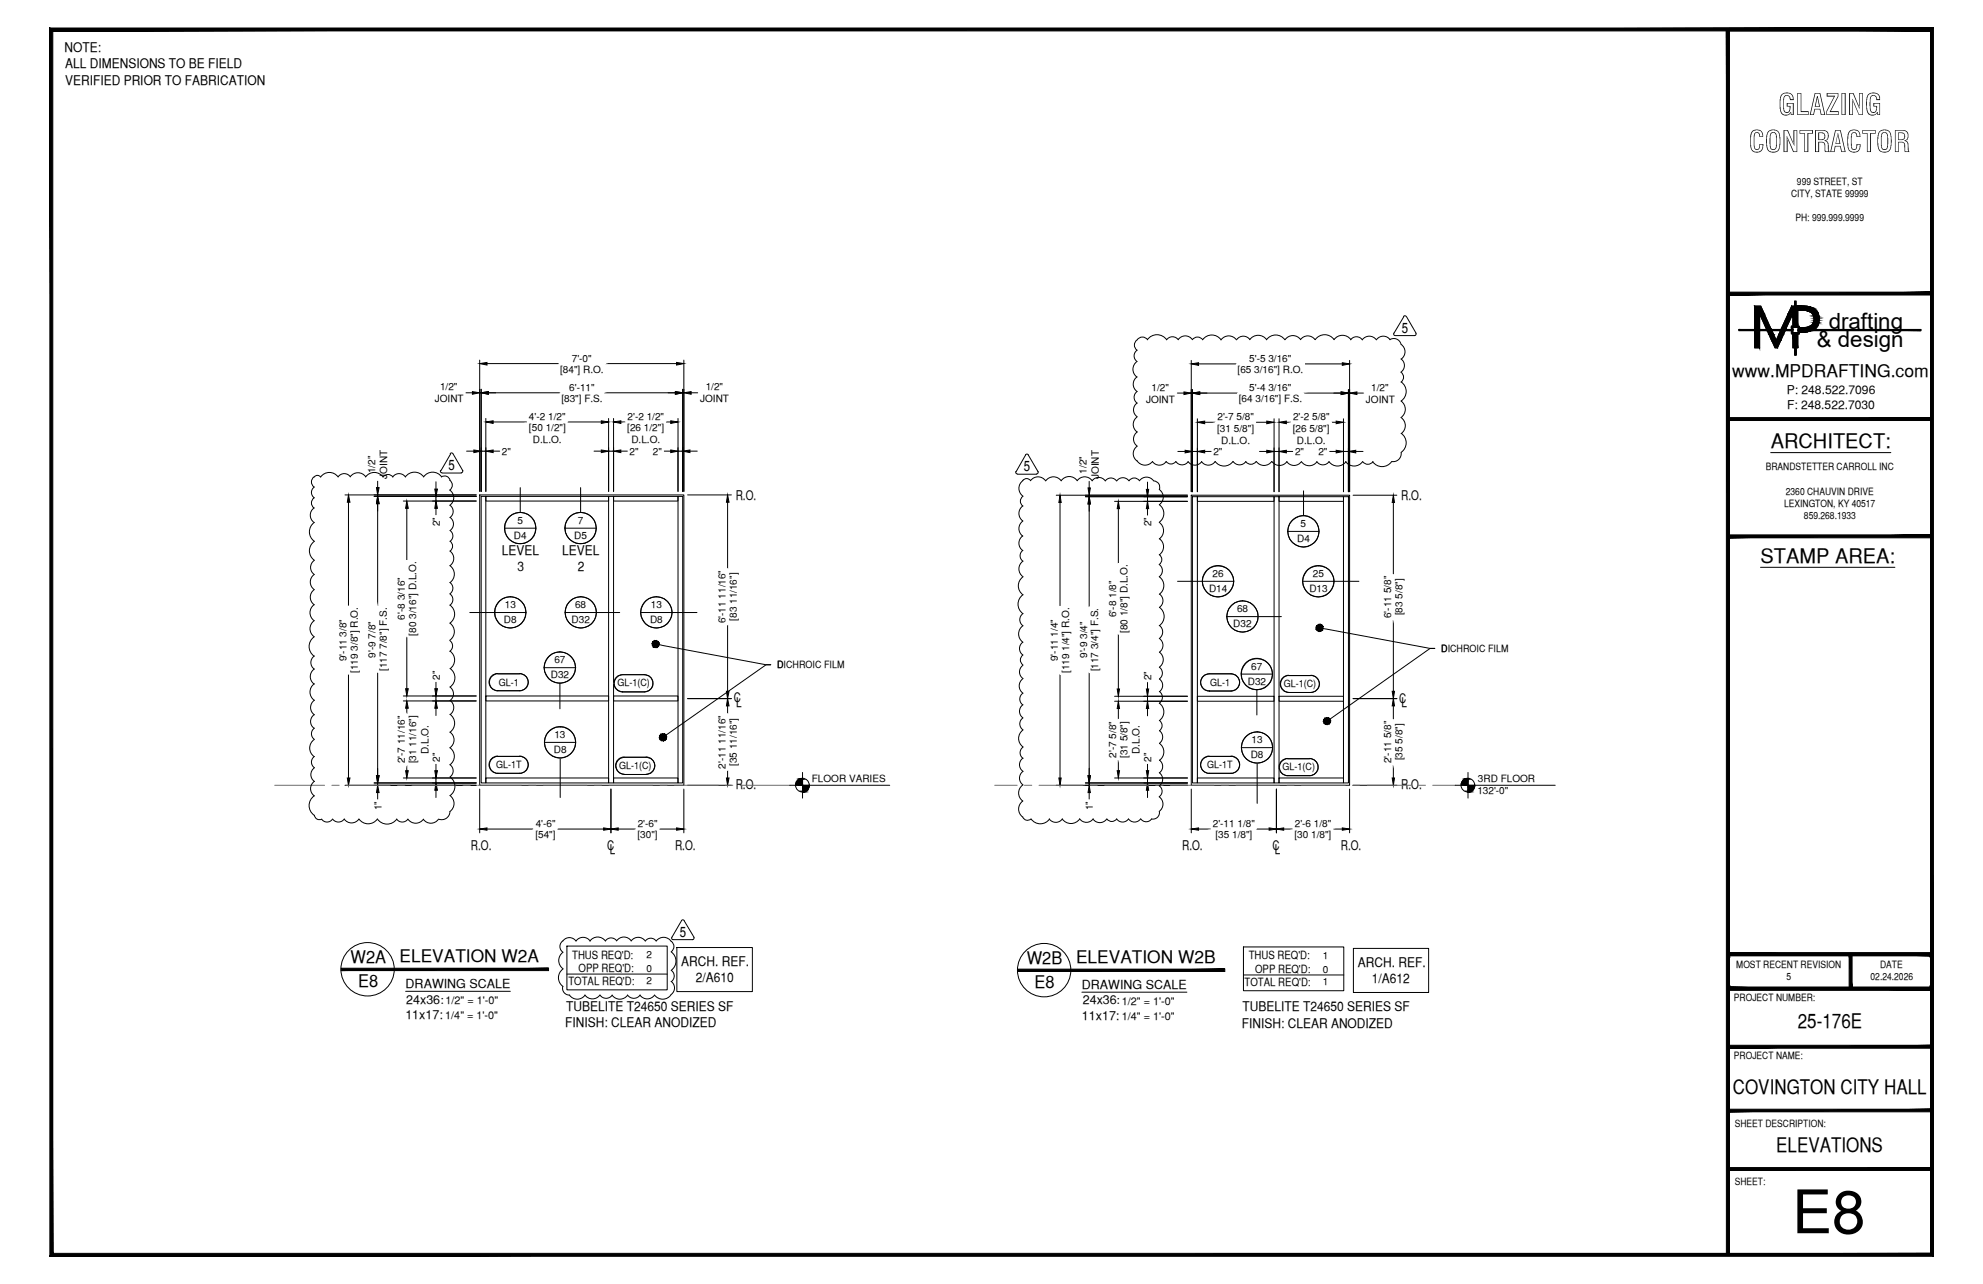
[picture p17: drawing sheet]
<svg xmlns="http://www.w3.org/2000/svg" width="432mm" height="279mm" viewBox="0 0 432 279" stroke-linecap="round" stroke-linejoin="round" font-family="sans-serif">
<defs><g id="words">
<text font-size="13.1" x="390.2" y="268.4">E8</text>
<g font-size="6.3">
<text x="387.2" y="25">GLAZING</text>
<text x="380.8" y="33.1">CONTRACTOR</text>
</g>
<g font-size="4.9">
<text x="398.2" y="71.5">drafting</text>
<text x="395.6" y="75.5">&amp; design</text>
</g>
<g font-size="4.4">
<text x="385.6" y="97.5">ARCHITECT:</text>
<text x="383.3" y="122.5">STAMP AREA:</text>
<text x="391.5" y="223.7">25-176E</text>
<text x="377.3" y="238.1">COVINGTON CITY HALL</text>
<text x="386.8" y="250.7">ELEVATIONS</text>
</g>
<g font-size="3.8">
<text x="377.2" y="82">www.MPDRAFTING.com</text>
<text x="76.3" y="209.5">W2A</text>
<text x="87" y="209.4">ELEVATION W2A</text>
<text x="223.6" y="209.7">W2B</text>
<text x="234.3" y="209.5">ELEVATION W2B</text>
<text x="78" y="214.8">E8</text>
<text x="225.3" y="215">E8</text>
</g>
<g font-size="3.1">
<text x="305.2" y="72.4">5</text>
<text x="97.7" y="102.2">5</text>
<text x="222.9" y="102.5">5</text>
<text x="148" y="203.8">5</text>
</g>
<g font-size="2.9">
<text x="14" y="11.2">NOTE:</text>
<text x="14.2" y="14.8">ALL DIMENSIONS TO BE FIELD</text>
<text x="14.2" y="18.4">VERIFIED PRIOR TO FABRICATION</text>
<text x="160.2" y="108.8">R.O.</text>
<text x="305.1" y="108.9">R.O.</text>
<text x="109.3" y="120.8">LEVEL</text>
<text x="112.7" y="124.3">3</text>
<text x="122.4" y="120.8">LEVEL</text>
<text x="125.9" y="124.3">2</text>
<text x="159.8" y="152.8">C</text>
<text x="160.3" y="153.9">L</text>
<text x="304.7" y="152.9">C</text>
<text x="305.2" y="153.9">L</text>
<text x="160.2" y="171.8">R.O.</text>
<text x="305.1" y="171.8">R.O.</text>
<text x="102.6" y="184.9">R.O.</text>
<text x="132.2" y="184.9">C</text>
<text x="132.8" y="185.9">L</text>
<text x="147" y="184.9">R.O.</text>
<text x="257.4" y="184.9">R.O.</text>
<text x="277.1" y="184.9">C</text>
<text x="277.6" y="185.9">L</text>
<text x="292" y="184.9">R.O.</text>
<text x="148.3" y="210.1">ARCH. REF.</text>
<text x="151.5" y="213.7">2/A610</text>
<text x="295.7" y="210.4">ARCH. REF.</text>
<text x="298.7" y="213.9">1/A612</text>
<text x="123.3" y="219.9">TUBELITE T24650 SERIES SF</text>
<text x="270.6" y="220.1">TUBELITE T24650 SERIES SF</text>
<text x="123.1" y="223.5">FINISH: CLEAR ANODIZED</text>
<text x="270.4" y="223.6">FINISH: CLEAR ANODIZED</text>
</g>
<g font-size="2.7">
<text x="88.3" y="215.1">DRAWING SCALE</text>
<text x="235.6" y="215.3">DRAWING SCALE</text>
<text x="88.3" y="221.7">11x17:</text>
<text x="88.5" y="218.4">24x36:</text>
<text x="235.6" y="221.9">11x17:</text>
<text x="235.8" y="218.6">24x36:</text>
</g>
<g font-size="2.6">
<text x="389.1" y="85.8">P: 248.522.7096</text>
<text x="389.1" y="89">F: 248.522.7030</text>
</g>
<g font-size="2.5">
<text x="124.6" y="208.6">THUS REQ'D:</text>
<text x="271.9" y="208.8">THUS REQ'D:</text>
<text x="123.8" y="214.4">TOTAL REQ'D:</text>
<text x="126" y="211.6">OPP REQ'D:</text>
<text x="271" y="214.6">TOTAL REQ'D:</text>
<text x="273.3" y="211.8">OPP REQ'D:</text>
</g>
<g font-size="2.4">
<text x="97" y="221.7">1/4&quot; = 1'-0&quot;</text>
<text x="97" y="218.5">1/2&quot; = 1'-0&quot;</text>
<text x="244.3" y="218.7">1/2&quot; = 1'-0&quot;</text>
<text x="244.3" y="221.9">1/4&quot; = 1'-0&quot;</text>
</g>
<g font-size="2.2">
<text x="391.3" y="40.2">999 STREET, ST</text>
<text x="390" y="42.9">CITY, STATE 99999</text>
<text x="391" y="48.2">PH: 999.999.9999</text>
<text x="122" y="81.2">[84&quot;] R.O.</text>
<text x="124.5" y="78.7">7'-0&quot;</text>
<text x="269.5" y="81.2">[65 3/16&quot;] R.O.</text>
<text x="272" y="78.7">5'-5 3/16&quot;</text>
<text x="94.7" y="87.6">JOINT</text>
<text x="95.8" y="84.9">1/2&quot;</text>
<text x="122.2" y="87.5">[83&quot;] F.S.</text>
<text x="124" y="85">6'-11&quot;</text>
<text x="152.5" y="87.6">JOINT</text>
<text x="153.7" y="84.9">1/2&quot;</text>
<text x="249.6" y="87.6">JOINT</text>
<text x="250.8" y="85">1/2&quot;</text>
<text x="269.7" y="87.6">[64 3/16&quot;] F.S.</text>
<text x="272" y="85.1">5'-4 3/16&quot;</text>
<text x="297.4" y="87.6">JOINT</text>
<text x="298.6" y="85">1/2&quot;</text>
<text x="115.2" y="91.4">4'-2 1/2&quot;</text>
<text x="115.2" y="93.9">[50 1/2&quot;]</text>
<text x="136.6" y="93.9">[26 1/2&quot;]</text>
<text x="136.7" y="91.4">2'-2 1/2&quot;</text>
<text x="265" y="93.9">[31 5/8&quot;]</text>
<text x="265.1" y="91.4">2'-7 5/8&quot;</text>
<text x="281.5" y="93.9">[26 5/8&quot;]</text>
<text x="281.6" y="91.4">2'-2 5/8&quot;</text>
<text x="109.3" y="99">2&quot;</text>
<text x="116" y="96.5">D.L.O.</text>
<text x="137.1" y="99">2&quot;</text>
<text x="137.5" y="96.5">D.L.O.</text>
<text x="142.2" y="99">2&quot;</text>
<text x="264.2" y="99.1">2&quot;</text>
<text x="265.9" y="96.6">D.L.O.</text>
<text x="282" y="99.1">2&quot;</text>
<text x="282.4" y="96.6">D.L.O.</text>
<text x="287.1" y="99.1">2&quot;</text>
<text x="81.7" y="103" transform="rotate(-90 81.7 103)">1/2&quot;</text>
<text x="84.3" y="104.2" transform="rotate(-90 84.3 104.2)">JOINT</text>
<text x="236.6" y="103.1" transform="rotate(-90 236.6 103.1)">1/2&quot;</text>
<text x="239.3" y="104.3" transform="rotate(-90 239.3 104.3)">JOINT</text>
<text x="384.5" y="102.3">BRANDSTETTER CARROLL INC</text>
<text x="388.9" y="107.6">2360 CHAUVIN DRIVE</text>
<text x="112.7" y="114">5</text>
<text x="125.9" y="114">7</text>
<text x="388.5" y="110.3">LEXINGTON, KY 40517</text>
<text x="392.8" y="113">859.268.1933</text>
<text x="95.8" y="114.5" transform="rotate(-90 95.8 114.5)">2&quot;</text>
<text x="111.9" y="117.3">D4</text>
<text x="125" y="117.3">D5</text>
<text x="250.6" y="114.6" transform="rotate(-90 250.6 114.6)">2&quot;</text>
<text x="282.4" y="118">D4</text>
<text x="283.2" y="114.7">5</text>
<text x="264" y="125.5">26</text>
<text x="285.9" y="125.5">25</text>
<text x="263.3" y="128.9">D14</text>
<text x="285.1" y="128.9">D13</text>
<text x="88.1" y="134.8" transform="rotate(-90 88.1 134.8)">6'-8 3/16&quot;</text>
<text x="109.7" y="135.6">D8</text>
<text x="109.9" y="132.3">13</text>
<text x="124.5" y="135.6">D32</text>
<text x="125.2" y="132.3">68</text>
<text x="141.5" y="135.6">D8</text>
<text x="141.7" y="132.3">13</text>
<text x="158" y="135.6" transform="rotate(-90 158 135.6)">6'-11 11/16&quot;</text>
<text x="160.5" y="135.1" transform="rotate(-90 160.5 135.1)">[83 11/16&quot;]</text>
<text x="243.1" y="134.3" transform="rotate(-90 243.1 134.3)">6'-8 1/8&quot;</text>
<text x="245.5" y="137.7" transform="rotate(-90 245.5 137.7)">[80 1/8&quot;] D.L.O.</text>
<text x="268.5" y="136.5">D32</text>
<text x="269.4" y="133.2">68</text>
<text x="303" y="134.5" transform="rotate(-90 303 134.5)">6'-11 5/8&quot;</text>
<text x="305.4" y="133.9" transform="rotate(-90 305.4 133.9)">[83 5/8&quot;]</text>
<text x="75.4" y="143.9" transform="rotate(-90 75.4 143.9)">9'-11 3/8&quot;</text>
<text x="81.8" y="143.1" transform="rotate(-90 81.8 143.1)">9'-9 7/8&quot;</text>
<text x="90.6" y="138.3" transform="rotate(-90 90.6 138.3)">[80 3/16&quot;] D.L.O.</text>
<text x="230.4" y="143.9" transform="rotate(-90 230.4 143.9)">9'-11 1/4&quot;</text>
<text x="236.7" y="143.2" transform="rotate(-90 236.7 143.2)">9'-9 3/4&quot;</text>
<text x="313.8" y="141.9">DICHROIC FILM</text>
<text x="77.9" y="146.4" transform="rotate(-90 77.9 146.4)">[119 3/8&quot;] R.O.</text>
<text x="84.3" y="146" transform="rotate(-90 84.3 146)">[117 7/8&quot;] F.S.</text>
<text x="95.8" y="148" transform="rotate(-90 95.8 148)">2&quot;</text>
<text x="108.6" y="149.2">GL-1</text>
<text x="120" y="147.6">D32</text>
<text x="120.7" y="144.3">67</text>
<text x="134.4" y="149.3">GL-1(C)</text>
<text x="169.2" y="145.4">DICHROIC FILM</text>
<text x="232.8" y="146.5" transform="rotate(-90 232.8 146.5)">[119 1/4&quot;] R.O.</text>
<text x="239.1" y="146.1" transform="rotate(-90 239.1 146.1)">[117 3/4&quot;] F.S.</text>
<text x="250.6" y="148" transform="rotate(-90 250.6 148)">2&quot;</text>
<text x="263.5" y="149.3">GL-1</text>
<text x="271.7" y="149.1">D32</text>
<text x="272.5" y="145.7">67</text>
<text x="279.5" y="149.4">GL-1(C)</text>
<text x="120.7" y="160.6">13</text>
<text x="272.5" y="161.7">13</text>
<text x="88.1" y="166.1" transform="rotate(-90 88.1 166.1)">2'-7 11/16&quot;</text>
<text x="90.6" y="166.1" transform="rotate(-90 90.6 166.1)">[31 11/16&quot;]</text>
<text x="93.3" y="164.1" transform="rotate(-90 93.3 164.1)">D.L.O.</text>
<text x="95.8" y="165.8" transform="rotate(-90 95.8 165.8)">2&quot;</text>
<text x="108" y="167.2">GL-1T</text>
<text x="120.6" y="163.9">D8</text>
<text x="134.8" y="167.3">GL-1(C)</text>
<text x="158" y="167.3" transform="rotate(-90 158 167.3)">2'-11 11/16&quot;</text>
<text x="160.5" y="166.7" transform="rotate(-90 160.5 166.7)">[35 11/16&quot;]</text>
<text x="243.1" y="164.9" transform="rotate(-90 243.1 164.9)">2'-7 5/8&quot;</text>
<text x="245.5" y="165" transform="rotate(-90 245.5 165)">[31 5/8&quot;]</text>
<text x="248.2" y="164.1" transform="rotate(-90 248.2 164.1)">D.L.O.</text>
<text x="250.6" y="165.8" transform="rotate(-90 250.6 165.8)">2&quot;</text>
<text x="262.9" y="167.2">GL-1T</text>
<text x="272.4" y="165">D8</text>
<text x="279.3" y="167.5">GL-1(C)</text>
<text x="303" y="166.1" transform="rotate(-90 303 166.1)">2'-11 5/8&quot;</text>
<text x="305.4" y="165.5" transform="rotate(-90 305.4 165.5)">[35 5/8&quot;]</text>
<text x="176.8" y="170.2">FLOOR VARIES</text>
<text x="321.7" y="172.8">132'-0&quot;</text>
<text x="321.8" y="170.2">3RD FLOOR</text>
<text x="83.1" y="176.3" transform="rotate(-90 83.1 176.3)">1&quot;</text>
<text x="116.6" y="180">4'-6&quot;</text>
<text x="138.9" y="180">2'-6&quot;</text>
<text x="237.9" y="176.3" transform="rotate(-90 237.9 176.3)">1&quot;</text>
<text x="264.1" y="180">2'-11 1/8&quot;</text>
<text x="281.9" y="180">2'-6 1/8&quot;</text>
<text x="116.6" y="182.4">[54&quot;]</text>
<text x="138.8" y="182.4">[30&quot;]</text>
<text x="264.7" y="182.4">[35 1/8&quot;]</text>
<text x="281.9" y="182.4">[30 1/8&quot;]</text>
<text x="140.8" y="208.5">2</text>
<text x="288" y="208.7">1</text>
<text x="140.8" y="211.5">0</text>
<text x="140.8" y="214.2">2</text>
<text x="288" y="211.6">0</text>
<text x="288" y="214.4">1</text>
<text x="378.1" y="210.6">MOST RECENT REVISION</text>
<text x="389" y="213.3">5</text>
<text x="407.3" y="213.2">02.24.2026</text>
<text x="409.4" y="210.6">DATE</text>
<text x="377.6" y="217.8">PROJECT NUMBER:</text>
<text x="377.6" y="230.4">PROJECT NAME:</text>
<text x="377.8" y="245.2">SHEET DESCRIPTION:</text>
<text x="377.8" y="257.9">SHEET:</text>
</g>
</g></defs>
<!-- layer: COMPONENTS -->
<g fill="none" stroke="#000" stroke-width=".22">
<path d="M104.8 108h1v62.4h-1zM105.8 108h26.7v1h-26.7zM132.5 108h1.1v62.4h-1.1zM133.6 108h14v1h-14zM147.6 108h1.1v62.4h-1.1zM259.7 108.1h1v62.3h-1zM260.7 108.1h16.7v1h-16.7zM277.4 108.1h1.1v62.3h-1.1zM278.5 108.1h14v1h-14zM292.5 108.1h1.1v62.3h-1.1zM105.8 151.4h26.7v1.1h-26.7zM133.6 151.4h14v1.1h-14z"/>
<path d="M260.7 151.5h16.7v1.1h-16.7zM278.5 151.5h14v1.1h-14zM105.8 169.3h26.7v1.1h-26.7zM133.6 169.3h14v1.1h-14zM260.7 169.3h16.7v1.1h-16.7zM278.5 169.3h14v1.1h-14z"/>
</g>
<!-- layer: ROUGH OPENING -->
<path d="M104.5 107.7h44.4v63.2h-44.4zM259.4 107.8h34.5v63.1h-34.5z" fill="none" stroke="#000" stroke-width=".22"/>
<!-- layer: DIM -->
<g fill="none" stroke="#000" stroke-width=".22">
<path d="M104.5 78.4v28.5M106 79.1h15.7M131.7 79.1h15.6M148.9 78.4v28.5M259.4 78.4v28.6M261 79.2h8.2M284 79.2h8.3M293.9 78.4v28.6M101.3 85.5h1.6M101.6 98.2h1.6M104.5 85.5h.3M104.8 84.7v22.2"/>
<path d="M104.8 98.2h1M105.8 91.1v15.8M106.4 85.5h15.6M107.4 98.2h1.6M107.4 91.8h7.5M123.4 91.8h7.5M129.3 98.2h1.6M131.4 85.5h15.7M132.5 98.2h1.1M132.5 91.1v15.8M133.6 91.1v15.8M135.2 98.2h1.6"/>
<path d="M135.2 91.8h1.1M144.5 98.2h1.5M144.9 91.8h1.1M147.6 91.1v15.8M147.6 98.2h1.1M148.7 84.7v22.2M148.7 85.5h.2M150.2 98.2h1.6M150.5 85.5h1.6M256.2 85.5h1.6M256.5 98.2h1.6M259.4 85.5h.3"/>
<path d="M259.7 84.8v22.2M259.7 98.2h1M260.7 91.1v15.9M261.2 85.5h8.3M262.3 98.2h1.6M262.3 91.9h2.5M273.4 91.9h2.4M274.3 98.2h1.5M277.4 98.2h1.1M277.4 91.1v15.9M278.5 91.1v15.9M280.1 98.2h1.6"/>
<path d="M280.1 91.9h1.1M283.8 85.5h8.2M289.4 98.2h1.6M289.8 91.9h1.2M292.5 91.1v15.9M292.5 98.2h1.1M293.6 84.8v22.2M293.6 85.5h.3M295.2 98.2h1.6M295.5 85.5h1.6M75.1 107.7h28.6M75.9 109.3v22.6"/>
<path d="M81.5 108h22.2M82.2 104.5v1.6M82.2 107.7v.3M82.2 109.6v22.4M87.8 109h15.9M88.6 110.6v11.4M94.9 104.8v1.6M94.9 108v1M94.9 110.6v1.6M149.7 107.7h9.6M158.4 109.3v14.5M230 107.8h28.6"/>
<path d="M230.8 109.3v22.7M236.3 108.1h22.3M237.2 104.6v1.6M237.2 107.8v.3M237.2 109.7v22.4M242.7 109.1h15.9M243.5 110.7v11.9M249.9 104.9v1.6M249.9 108.1v1M249.9 110.7v1.6M294.6 107.8h9.6M303.4 109.3v15.7"/>
<path d="M88.6 138.6v11.3M158.4 136v14.4M243.5 138v11.9M303.4 134.8v15.6M75.9 146.7v22.6M82.2 146.3v22.5M87.8 152.5h15.9M87.8 151.4h15.9M88.6 154.1v1.3M94.9 148.3v1.6M94.9 151.4v1.1M94.9 154.1v1.6"/>
<path d="M149.7 152h9.6M158.4 153.6v1.7M230.8 146.7v22.6M237.2 146.4v22.4M242.7 152.6h15.9M242.7 151.5h15.9M243.5 154.2v2.5M249.9 148.3v1.6M249.9 151.5v1.1M249.9 154.2v1.6M294.6 152h9.6M303.4 153.6v3"/>
<path d="M75.1 170.9h28.6M81.5 170.4h22.2M82.2 170.4v.5M82.2 172.5v1.6M87.8 169.3h15.9M88.6 166.4v1.3M94.9 166.1v1.6M94.9 169.3v1.1M94.9 172v1.5M104.5 171.7v9.5M133 171.7v9.5M148.9 171.7v9.5"/>
<path d="M149.7 170.9h9.6M158.4 167.6v1.7M230 170.9h28.6M236.3 170.4h22.3M237.2 170.4v.5M237.2 172.5v1.6M242.7 169.3h15.9M243.5 165.2v2.5M249.9 166.1v1.6M249.9 169.3v1.1M249.9 172v1.5M259.4 171.7v9.5"/>
<path d="M277.9 171.7v9.5M293.9 171.7v9.5M294.6 170.9h9.6M303.4 166.4v2.9M106 180.4h10.3M121.3 180.4h10.1M134.6 180.4h4M143.4 180.4h3.9M261 180.4h2.8M273.6 180.4h2.8M279.5 180.4h2.1M290.2 180.4h2.1"/>
</g>
<g fill="#000" stroke="#000" stroke-width=".22">
<path d="M104.5 79.1l1.5-.2v.5zM147.3 78.9l1.6 .2-1.6 .3zM259.4 79.2l1.6-.3v.6zM292.3 78.9l1.6 .3-1.6 .3zM102.9 85.2l1.6 .3-1.6 .3zM103.2 97.9l1.6 .3-1.6 .3zM104.8 85.5l1.6-.3v.6zM105.8 98.2l1.6-.3v.6zM105.8 91.8l1.6-.2v.5zM130.9 91.6l1.6 .2-1.6 .3zM130.9 97.9l1.6 .3-1.6 .3zM133.6 91.8l1.6-.2v.5z"/>
<path d="M133.6 98.2l1.6-.3v.6zM146 97.9l1.6 .3-1.6 .3zM146 91.6l1.6 .2-1.6 .3zM147.1 85.2l1.6 .3-1.6 .3zM148.7 98.2l1.5-.3v.6zM148.9 85.5l1.6-.3v.6zM257.8 85.3l1.6 .2-1.6 .4zM258.1 98l1.6 .2-1.6 .4zM259.7 85.5l1.5-.2v.6zM260.7 98.2l1.6-.2v.6zM260.7 91.9l1.6-.3v.6zM275.8 91.6l1.6 .3-1.6 .3z"/>
<path d="M275.8 98l1.6 .2-1.6 .4zM278.5 91.9l1.6-.3v.6zM278.5 98.2l1.6-.2v.6zM291 98l1.5 .2-1.5 .4zM291 91.6l1.5 .3-1.5 .3zM292 85.3l1.6 .2-1.6 .4zM293.6 98.2l1.6-.2v.6zM293.9 85.5l1.6-.2v.6zM75.9 107.7l.3 1.6h-.6zM82.2 108l.3 1.6h-.5zM82 106.1h.5l-.3 1.6zM88.6 109l.3 1.6h-.6z"/>
<path d="M94.7 106.4h.5l-.3 1.6zM94.9 109l.3 1.6h-.5zM158.4 107.7l.3 1.6h-.5zM230.8 107.8l.3 1.5h-.5zM237.2 108.1l.2 1.6h-.5zM236.9 106.2h.5l-.2 1.6zM243.5 109.1l.3 1.6h-.5zM249.6 106.5h.5l-.2 1.6zM249.9 109.1l.2 1.6h-.5zM303.4 107.8l.3 1.5h-.6zM88.6 152.5l.3 1.6h-.6zM88.3 149.9h.6l-.3 1.5z"/>
<path d="M94.9 152.5l.3 1.6h-.5zM94.7 149.9h.5l-.3 1.5zM158.4 152l.3 1.6h-.5zM158.2 150.4h.5l-.3 1.6zM243.5 152.6l.3 1.6h-.5zM243.3 149.9h.5l-.3 1.6zM249.9 152.6l.2 1.6h-.5zM249.6 149.9h.5l-.2 1.6zM303.4 152l.3 1.6h-.6zM303.1 150.4h.6l-.3 1.6zM75.6 169.3h.6l-.3 1.6zM82 168.8h.5l-.3 1.6z"/>
<path d="M82.2 170.9l.3 1.6h-.5zM88.3 167.7h.6l-.3 1.6zM94.9 170.4l.3 1.6h-.5zM94.7 167.7h.5l-.3 1.6zM158.2 169.3h.5l-.3 1.6zM230.6 169.3h.5l-.3 1.6zM236.9 168.8h.5l-.2 1.6zM237.2 170.9l.2 1.6h-.5zM243.3 167.7h.5l-.3 1.6zM249.9 170.4l.2 1.6h-.5zM249.6 167.7h.5l-.2 1.6zM303.1 169.3h.6l-.3 1.6z"/>
<path d="M104.5 180.4l1.5-.3v.6zM131.4 180.1l1.6 .3-1.6 .3zM133 180.4l1.6-.3v.6zM147.3 180.1l1.6 .3-1.6 .3zM259.4 180.4l1.6-.3v.6zM276.4 180.1l1.5 .3-1.5 .3zM277.9 180.4l1.6-.3v.6zM292.3 180.1l1.6 .3-1.6 .3z"/>
</g>
<g fill="#fff" stroke="#fff" stroke-width=".22">
<path d="M124.3 76.7v2.4l4.9-2.4zM124.3 79.1l4.9-2.4v2.4z"/>
<path d="M121.7 79.1v2.9l10-2.9zM121.7 82l10-2.9v2.9z"/>
<path d="M123.6 83.1v2.4l6.2-2.4zM123.6 85.5l6.2-2.4v2.4z"/>
<path d="M122 85.5v2.9l9.4-2.9zM122 88.4l9.4-2.9v2.9z"/>
<path d="M152.1 82.9v5.2l7-5.2zM152.1 88.1l7-5.2v5.2z"/>
<path d="M94.3 82.9v5.2l7-5.2zM94.3 88.1l7-5.2v5.2z"/>
<path d="M141.9 97v2.4l2.6-2.4zM141.9 99.4l2.6-2.4v2.4z"/>
<path d="M109 97v2.4l2.6-2.4zM109 99.4l2.6-2.4v2.4z"/>
<path d="M114.9 89.4v2.4l8.5-2.4zM114.9 91.8l8.5-2.4v2.4z"/>
<path d="M114.9 91.8v5.2l8.5-5.2zM114.9 97l8.5-5.2v5.2z"/>
<path d="M136.3 89.4v2.4l8.6-2.4zM136.3 91.8l8.6-2.4v2.4z"/>
<path d="M136.3 91.8v5.2l8.6-5.2zM136.3 97l8.6-5.2v5.2z"/>
<path d="M136.8 97v2.4l2.6-2.4zM136.8 99.4l2.6-2.4v2.4z"/>
<path d="M73.5 134.4v9.8h2.4zM73.5 134.4h2.4v9.8z"/>
<path d="M75.9 131.9v14.8h2.9zM75.9 131.9h2.9v14.8z"/>
<path d="M79.8 134.9v8.5h2.4zM79.8 134.9h2.4v8.5z"/>
<path d="M82.2 132v14.3h3zM82.2 132h3v14.3z"/>
<path d="M79.7 97.5v7h5.1zM79.7 97.5h5.1v7z"/>
<path d="M81.1 174.1v2.4h2.3zM81.1 174.1h2.3v2.4z"/>
<path d="M93.8 112.2v2.6h2.3zM93.8 112.2h2.3v2.6z"/>
<path d="M93.8 163.5v2.6h2.3zM93.8 163.5h2.3v2.6z"/>
<path d="M86.2 155.4v11h2.4zM86.2 155.4h2.4v11z"/>
<path d="M88.6 155.4v11h5.1zM88.6 155.4h5.1v11z"/>
<path d="M86.2 125.3v9.8h2.4zM86.2 125.3h2.4v9.8z"/>
<path d="M88.6 122v16.6h2.9zM88.6 122h2.9v16.6z"/>
<path d="M93.8 145.7v2.6h2.3zM93.8 145.7h2.3v2.6z"/>
<path d="M116.3 178v2.4l5-2.4zM116.3 180.4l5-2.4v2.4z"/>
<path d="M116.3 180.4v2.9l4.9-2.9zM116.3 183.3l4.9-2.9v2.9z"/>
<path d="M138.6 178v2.4l4.8-2.4zM138.6 180.4l4.8-2.4v2.4z"/>
<path d="M138.6 180.4v2.9l4.8-2.9zM138.6 183.3l4.8-2.9v2.9z"/>
<path d="M156 155.3v12.3h2.4zM156 155.3h2.4v12.3z"/>
<path d="M158.4 156v10.9h2.9zM158.4 156h2.9v10.9z"/>
<path d="M156 123.8v12.2h2.4zM156 123.8h2.4v12.2z"/>
<path d="M158.4 124.4v10.9h2.9zM158.4 124.4h2.9v10.9z"/>
<path d="M271.7 76.8v2.4l9.8-2.4zM271.7 79.2l9.8-2.4v2.4z"/>
<path d="M269.2 79.2v2.9l14.8-2.9zM269.2 82.1l14.8-2.9v2.9z"/>
<path d="M271.7 83.1v2.4l9.8-2.4zM271.7 85.5l9.8-2.4v2.4z"/>
<path d="M269.5 85.5v3l14.3-3zM269.5 88.5l14.3-3v3z"/>
<path d="M297.1 83v5.1l6.9-5.1zM297.1 88.1l6.9-5.1v5.1z"/>
<path d="M249.2 83v5.1l7-5.1zM249.2 88.1l7-5.1v5.1z"/>
<path d="M286.8 97.1v2.3l2.6-2.3zM286.8 99.4l2.6-2.3v2.3z"/>
<path d="M263.9 97.1v2.3l2.5-2.3zM263.9 99.4l2.5-2.3v2.3z"/>
<path d="M264.8 89.5v2.4l8.6-2.4zM264.8 91.9l8.6-2.4v2.4z"/>
<path d="M264.8 91.9v5.1l8.5-5.1zM264.8 97l8.5-5.1v5.1z"/>
<path d="M281.2 89.5v2.4l8.6-2.4zM281.2 91.9l8.6-2.4v2.4z"/>
<path d="M281.2 91.9v5.1l8.6-5.1zM281.2 97l8.6-5.1v5.1z"/>
<path d="M281.7 97.1v2.3l2.5-2.3zM281.7 99.4l2.5-2.3v2.3z"/>
<path d="M228.3 134.4v9.8h2.5zM228.3 134.4h2.5v9.8z"/>
<path d="M230.8 132v14.7h2.9zM230.8 132h2.9v14.7z"/>
<path d="M234.7 134.9v8.6h2.5zM234.7 134.9h2.5v8.6z"/>
<path d="M237.2 132.1v14.3h2.8zM237.2 132.1h2.8v14.3z"/>
<path d="M234.6 97.6v7h5.1zM234.6 97.6h5.1v7z"/>
<path d="M236 174.1v2.4h2.3zM236 174.1h2.3v2.4z"/>
<path d="M248.7 112.3v2.6h2.3zM248.7 112.3h2.3v2.6z"/>
<path d="M248.7 163.5v2.6h2.3zM248.7 163.5h2.3v2.6z"/>
<path d="M241 156.7v8.5h2.5zM241 156.7h2.5v8.5z"/>
<path d="M243.5 156.7v8.5h5.1zM243.5 156.7h5.1v8.5z"/>
<path d="M241 126v8.6h2.5zM241 126h2.5v8.6z"/>
<path d="M243.5 122.6v15.4h2.9zM243.5 122.6h2.9v15.4z"/>
<path d="M248.7 145.7v2.6h2.3zM248.7 145.7h2.3v2.6z"/>
<path d="M263.8 178v2.4l9.8-2.4zM263.8 180.4l9.8-2.4v2.4z"/>
<path d="M264.4 180.4v2.9l8.5-2.9zM264.4 183.3l8.5-2.9v2.9z"/>
<path d="M281.6 178v2.4l8.6-2.4zM281.6 180.4l8.6-2.4v2.4z"/>
<path d="M281.6 180.4v2.9l8.6-2.9zM281.6 183.3l8.6-2.9v2.9z"/>
<path d="M301 156.6v9.8h2.4zM301 156.6h2.4v9.8z"/>
<path d="M303.4 157.2v8.5h2.9zM303.4 157.2h2.9v8.5z"/>
<path d="M301 125v9.8h2.4zM301 125h2.4v9.8z"/>
<path d="M303.4 125.7v8.5h2.9zM303.4 125.7h2.9v8.5z"/>
</g>
<!-- layer: SYMBOLS -->
<g fill="#000" stroke="#000" stroke-width=".22">
<path d="M174.5 169.4h.3zM174.8 172.3h.5zM319.4 169.4h.3zM319.7 172.3h.5z"/>
<path d="M174.5 169.4l.3 .1zM174.2 169.5h.6z"/>
<path d="M174.2 169.5l.6 .1v-.1zM174 169.6l.2-.1 .6 .1z"/>
<path d="M174 169.6l.8 .1v-.1zM173.8 169.7l.2-.1 .8 .1z"/>
<path d="M173.8 169.7l1 .2v-.2zM173.8 169.7l1 .2h-1.2z"/>
<path d="M173.6 169.9l1.2 .2v-.2zM173.6 169.9l1.2 .2h-1.4z"/>
<path d="M173.4 170.1l1.4 .3v-.3zM173.4 170.1l1.4 .3h-1.4z"/>
<path d="M173.4 170.4l1.4 .2v-.2zM173.4 170.4l1.4 .2h-1.5z"/>
<path d="M173.3 170.6l1.5 .3v-.3zM173.3 170.6l1.5 .3h-1.6z"/>
<path d="M174.8 172.3h.2zM174.8 172.3h.2z"/>
<path d="M174.8 172.1l.5 .2 .2-.2zM174.8 172.1l.5 .2h-.5z"/>
<path d="M174.8 172l.7 .1 .2-.1zM174.8 172l.7 .1h-.7z"/>
<path d="M174.8 171.8l.9 .2 .2-.2zM174.8 171.8l.9 .2h-.9z"/>
<path d="M174.8 171.6l1.1 .2 .1-.2zM174.8 171.6l1.1 .2h-1.1z"/>
<path d="M174.8 171.4l1.2 .2 .1-.2zM174.8 171.4l1.2 .2h-1.2z"/>
<path d="M174.8 170.9l1.4 .2v-.2zM174.8 170.9l1.4 .2h-1.4z"/>
<path d="M174.8 171.1l1.3 .3 .1-.3zM174.8 171.1l1.3 .3h-1.3z"/>
<path d="M319.4 169.4l.3 .1zM319.2 169.5h.5z"/>
<path d="M319.2 169.5l.5 .1v-.1zM318.9 169.6l.3-.1 .5 .1z"/>
<path d="M318.9 169.6l.8 .1v-.1zM318.7 169.7l.2-.1 .8 .1z"/>
<path d="M318.7 169.7l1 .2v-.2zM318.7 169.7l1 .2h-1.2z"/>
<path d="M318.5 169.9l1.2 .2v-.2zM318.5 169.9l1.2 .2h-1.3z"/>
<path d="M318.4 170.1l1.3 .3v-.3zM318.4 170.1l1.3 .3h-1.4z"/>
<path d="M318.3 170.4l1.4 .2v-.2zM318.3 170.4l1.4 .2h-1.5z"/>
<path d="M318.2 170.6l1.5 .3v-.3zM318.2 170.6l1.5 .3h-1.5z"/>
<path d="M319.7 172.3h.2zM319.7 172.3h.2z"/>
<path d="M319.7 172.1l.5 .2 .2-.2zM319.7 172.1l.5 .2h-.5z"/>
<path d="M319.7 172l.7 .1 .2-.1zM319.7 172l.7 .1h-.7z"/>
<path d="M319.7 171.8l.9 .2 .2-.2zM319.7 171.8l.9 .2h-.9z"/>
<path d="M319.7 171.6l1.1 .2 .1-.2zM319.7 171.6l1.1 .2h-1.1z"/>
<path d="M319.7 171.4l1.2 .2 .2-.2zM319.7 171.4l1.2 .2h-1.2z"/>
<path d="M319.7 171.1l1.4 .3v-.3zM319.7 171.1l1.4 .3h-1.4z"/>
<path d="M319.7 170.9l1.4 .2 .1-.2zM319.7 170.9l1.4 .2h-1.4z"/>
<path d="M74.3 210.7v.5l45.1-.5zM74.3 211.2l45.1-.5v.5z"/>
<path d="M221.6 210.9v.5l45.1-.5zM221.6 211.4l45.1-.5v.5z"/>
</g>
<g fill="none" stroke="#000" stroke-width=".22">
<path d="M109.9 114.9h6.8M123.1 114.9h6.8M280.4 115.6h6.8M107.8 133.3h6.8M123.1 133.3h6.8M139.5 133.3h6.9M261.8 126.5h6.9M267.1 134.2h6.8M283.7 126.5h6.8M108.4 146.6a1.87 1.87 0 0 0-1.9 1.8 1.87 1.87 0 0 0 1.9 1.9h4.8M108.4 146.6h4.8M113.1 146.6a1.87 1.87 0 0 1 1.9 1.8 1.87 1.87 0 0 1-1.9 1.9"/>
<path d="M118.5 145.3h6.8M140.3 146.8a1.87 1.87 0 0 1 1.9 1.9 1.87 1.87 0 0 1-1.9 1.9M140.3 146.8h-4.8a1.87 1.87 0 0 0-1.8 1.9 1.87 1.87 0 0 0 1.8 1.9h4.8M268.1 146.6a1.87 1.87 0 0 1 1.8 1.9 1.87 1.87 0 0 1-1.8 1.9M268.1 146.6h-4.8a1.87 1.87 0 0 0-1.9 1.9 1.87 1.87 0 0 0 1.9 1.9h4.8M270.3 146.7h6.8M280.6 146.9a1.87 1.87 0 0 0-1.8 1.9 1.87 1.87 0 0 0 1.8 1.9M280.7 147h4.7M285.4 146.9a1.87 1.87 0 0 1 1.9 1.9 1.87 1.87 0 0 1-1.9 1.9h-4.7M108.4 164.5a1.87 1.87 0 0 0-1.9 1.9 1.87 1.87 0 0 0 1.9 1.9h4.8M108.4 164.6h4.8M113.1 164.5a1.87 1.87 0 0 1 1.9 1.9 1.87 1.87 0 0 1-1.9 1.9"/>
<path d="M118.6 161.5h6.7M135.9 164.7a1.87 1.87 0 0 0-1.9 1.9 1.87 1.87 0 0 0 1.9 1.9M136 164.8h4.7M136 168.5h4.7M140.7 164.7a1.87 1.87 0 0 1 1.9 1.9 1.87 1.87 0 0 1-1.9 1.9M172 170.9h21.7M174.8 168.1v5.6M263.3 164.5a1.87 1.87 0 0 0-1.9 1.9 1.87 1.87 0 0 0 1.9 1.9h4.8M263.3 164.6h4.8M268.1 164.5a1.87 1.87 0 0 1 1.8 1.9 1.87 1.87 0 0 1-1.8 1.9M270.3 162.7h6.8M280.4 165a1.87 1.87 0 0 0-1.9 1.9 1.87 1.87 0 0 0 1.9 1.9h4.8"/>
<path d="M280.4 165.1h4.8M285.1 165a1.87 1.87 0 0 1 1.9 1.9 1.87 1.87 0 0 1-1.9 1.9M316.9 170.9h21.7M319.7 168.1v5.6M123.4 205.9h21.9v9.5h-21.9zM123.4 212h21.9M270.8 206.1h21.8v9.5h-21.8zM270.8 212.2h21.8"/>
<circle cx="113.3" cy="114.9" r="3.4"/>
<circle cx="126.4" cy="114.9" r="3.4"/>
<circle cx="283.8" cy="115.6" r="3.4"/>
<circle cx="111.1" cy="133.3" r="3.4"/>
<circle cx="126.5" cy="133.3" r="3.4"/>
<circle cx="142.9" cy="133.3" r="3.4"/>
<circle cx="265.2" cy="126.5" r="3.4"/>
<circle cx="270.5" cy="134.1" r="3.4"/>
<circle cx="287.1" cy="126.5" r="3.4"/>
<circle cx="121.9" cy="145.3" r="3.4"/>
<circle cx="273.7" cy="146.7" r="3.4"/>
<circle cx="122" cy="161.5" r="3.4"/>
<circle cx="174.7" cy="170.8" r="1.49"/>
<circle cx="273.7" cy="162.7" r="3.4"/>
<circle cx="319.6" cy="170.8" r="1.49"/>
<circle cx="80" cy="210.9" r="5.8"/>
<circle cx="227.4" cy="211.1" r="5.8"/>
</g>
<!-- layer: GRID LINES -->
<g fill="none" stroke="#6c6c6c" stroke-width=".22">
<path d="M59.8 170.9h10.9M72.3 170.9h1.6M75.4 170.9h9.6M86.6 170.9h1.5M89.7 170.9h9.6M100.8 170.9h1.6M104 170.9h9.5M115.1 170.9h1.6M118.3 170.9h9.5M129.4 170.9h1.6M132.6 170.9h9.5M143.7 170.9h1.6"/>
<path d="M146.9 170.9h9.5M158 170.9h1.6M161.2 170.9h10.8M216.6 170.9h4.9M223.1 170.9h1.6M226.3 170.9h9.5M237.4 170.9h1.6M240.5 170.9h9.6M251.7 170.9h1.5M254.8 170.9h9.6M265.9 170.9h1.6M269.1 170.9h9.5"/>
<path d="M280.2 170.9h1.6M283.4 170.9h9.5M294.5 170.9h1.6M297.7 170.9h9.5M308.8 170.9h1.6M312 170.9h4.9"/>
</g>
<!-- layer: GLASS TAG -->
<g fill="none" stroke="#fff" stroke-width=".22">
<path d="M108.1 150.3h5.4h-5.1h4.8M113.2 146.6h-5.1h5.4M135.3 150.5h5.4l-5.1 .1h4.7M140.3 146.8l-5 .1h5.4M263 150.3h5.4l-5.1 .1h4.8M268.1 146.6l-5.1 .1h5.4M280.4 150.6h5.4l-5.1 .1h4.7M285.4 147h-5h5.3M108.1 168.3h5.4h-5.1h4.8M113.2 164.6h-5.1h5.4M135.6 168.5h5.4h-5h4.7M140.7 164.8h-5.1h5.4"/>
<path d="M263 168.3h5.4h-5.1h4.8M268.1 164.6h-5.1h5.4M280.1 168.8h5.4h-5.1h4.8M285.2 165.1h-5.1h5.4"/>
</g>
<g fill="#fff" stroke="#fff" stroke-width=".22">
<path d="M107.5 146.9l.6-.3h5.4zM107.5 146.9h6.6l-.6-.3zM107 147.3l.5-.4h6.6zM107 147.3h7.6l-.5-.4zM107 147.3h7.6l-7.9 .5zM106.7 147.8h8.2l-.3-.5zM106.7 147.8h8.2l-8.3 .7zM106.6 148.5h8.5l-.2-.7zM106.6 148.5h8.5l-8.4 .6zM106.7 149.1h8.2l.2-.6zM106.7 149.1h8.2l-7.9 .6zM107 149.7h7.6l.3-.6zM107 149.7h7.6l-7.1 .4zM107.5 150.1h6.6l.5-.4zM107.5 150.1h6.6l-6 .2zM108.1 150.3h5.4l.6-.2z"/>
<path d="M107.5 164.8l.6-.2h5.4zM107.5 164.8h6.6l-.6-.2zM107 165.2l.5-.4h6.6zM107 165.2h7.6l-.5-.4zM107 165.2h7.6l-7.9 .6zM106.7 165.8h8.2l-.3-.6zM106.7 165.8h8.2l-8.3 .6zM106.6 166.4h8.5l-.2-.6zM106.6 166.4h8.5l-8.4 .7zM106.7 167.1h8.2l.2-.7zM106.7 167.1h8.2l-7.9 .5zM107 167.6h7.6l.3-.5zM107 167.6h7.6l-7.1 .4zM107.5 168h6.6l.5-.4zM107.5 168h6.6l-6 .3zM108.1 168.3h5.4l.6-.3z"/>
<path d="M262.4 146.9l.6-.2h5.4zM262.4 146.9h6.6l-.6-.2zM261.9 147.3l.5-.4h6.6zM261.9 147.3h7.6l-.5-.4zM261.9 147.3h7.6l-7.9 .6zM261.6 147.9h8.2l-.3-.6zM261.6 147.9h8.2l-8.4 .6zM261.4 148.5h8.5l-.1-.6zM261.4 148.5h8.5l-8.3 .6zM261.6 149.1h8.2l.1-.6zM261.6 149.1h8.2l-7.9 .6zM261.9 149.7h7.6l.3-.6zM261.9 149.7h7.6l-7.1 .4zM262.4 150.1h6.6l.5-.4zM262.4 150.1h6.6l-6 .2zM263 150.3h5.4l.6-.2z"/>
<path d="M262.4 164.8l.6-.2h5.4zM262.4 164.8h6.6l-.6-.2zM261.9 165.2l.5-.4h6.6zM261.9 165.2h7.6l-.5-.4zM261.9 165.2h7.6l-7.9 .6zM261.6 165.8h8.2l-.3-.6zM261.6 165.8h8.2l-8.4 .6zM261.4 166.4h8.5l-.1-.6zM261.4 166.4h8.5l-8.3 .7zM261.6 167.1h8.2l.1-.7zM261.6 167.1h8.2l-7.9 .5zM261.9 167.6h7.6l.3-.5zM261.9 167.6h7.6l-7.1 .4zM262.4 168h6.6l.5-.4zM262.4 168h6.6l-6 .3zM263 168.3h5.4l.6-.3z"/>
<path d="M134.7 147.1l.6-.2h5.4zM134.7 147.1h6.6l-.6-.2zM134.2 147.5l.5-.4h6.6zM134.2 147.5h7.6l-.5-.4zM134.2 147.5h7.6l-7.9 .6zM133.9 148.1h8.2l-.3-.6zM133.9 148.1h8.2l-8.4 .6zM133.7 148.7h8.5l-.1-.6zM133.7 148.7h8.5l-8.3 .7zM133.9 149.4h8.2l.1-.7zM133.9 149.4h8.2l-7.9 .5zM134.2 149.9h7.6l.3-.5zM134.2 149.9h7.6l-7.1 .4zM134.7 150.3h6.6l.5-.4zM134.7 150.3h6.6l-6 .2zM135.3 150.5h5.4l.6-.2z"/>
<path d="M135.1 165l.5-.2h5.4zM135.1 165h6.6l-.7-.2zM134.6 165.5l.5-.5h6.6zM134.6 165.5h7.6l-.5-.5zM134.6 165.5h7.6l-8 .5zM134.2 166h8.3l-.3-.5zM134.2 166h8.3l-8.4 .6zM134.1 166.6h8.5l-.1-.6zM134.1 166.6h8.5l-8.4 .7zM134.2 167.3h8.3l.1-.7zM134.2 167.3h8.3l-7.9 .5zM134.6 167.8h7.6l.3-.5zM134.6 167.8h7.6l-7.1 .5zM135.1 168.3h6.6l.5-.5zM135.1 168.3h6.6l-6.1 .2zM135.6 168.5h5.4l.7-.2z"/>
<path d="M279.5 165.4l.6-.3h5.4zM279.5 165.4h6.6l-.6-.3zM279 165.7l.5-.3h6.6zM279 165.7h7.6l-.5-.3zM279 165.7h7.6l-7.9 .6zM278.7 166.3h8.3l-.4-.6zM278.7 166.3h8.3l-8.4 .6zM278.6 166.9h8.4v-.6zM278.6 166.9h8.4l-8.3 .7zM278.7 167.6h8.3v-.7zM278.7 167.6h8.3l-8 .5zM279 168.1h7.6l.4-.5zM279 168.1h7.6l-7.1 .4zM279.5 168.5h6.6l.5-.4zM279.5 168.5h6.6l-6 .3zM280.1 168.8h5.4l.6-.3z"/>
<path d="M279.8 147.2l.6-.2h5.3zM279.8 147.2h6.6l-.7-.2zM279.3 147.6l.5-.4h6.6zM279.3 147.6h7.6l-.5-.4zM279.3 147.6h7.6l-7.9 .6zM279 148.2h8.2l-.3-.6zM279 148.2h8.2l-8.4 .6zM278.8 148.8h8.5l-.1-.6zM278.8 148.8h8.5l-8.3 .7zM279 149.5h8.2l.1-.7zM279 149.5h8.2l-7.9 .5zM279.3 150h7.6l.3-.5zM279.3 150h7.6l-7.1 .4zM279.8 150.4h6.6l.5-.4zM279.8 150.4h6.6l-6 .2zM280.4 150.6h5.4l.6-.2z"/>
</g>
<path d="M107 147.3l1.1-.7h5.1a1.84 1.84 0 0 1 1.9 1.9 1.84 1.84 0 0 1-1.9 1.8h-4.8a1.84 1.84 0 0 1-1.7-1.1 1.84 1.84 0 0 1 .3-1.9zM134.2 147.5l.5-.4 .9-.3h4.7a1.87 1.87 0 0 1 1.9 1.9 1.87 1.87 0 0 1-1.9 1.9h-4.7a1.87 1.87 0 0 1-1.7-1.1 1.87 1.87 0 0 1 .3-2zM261.9 147.3l.5-.4 .9-.3h4.8a1.87 1.87 0 0 1 1.8 1.9 1.87 1.87 0 0 1-1.8 1.9h-4.8a1.87 1.87 0 0 1-1.7-1.1 1.87 1.87 0 0 1 .3-2zM279.3 147.6l.5-.4 .6-.2h5a1.84 1.84 0 0 1 1.9 1.8 1.84 1.84 0 0 1-1.9 1.9h-4.7a1.87 1.87 0 0 1-1.7-1.1 1.87 1.87 0 0 1 .3-2zM107 165.2l1.1-.6h5.1a1.84 1.84 0 0 1 1.9 1.8 1.84 1.84 0 0 1-1.9 1.9h-4.8a1.84 1.84 0 0 1-1.7-1.1 1.84 1.84 0 0 1 .3-2zM134.6 165.5l.5-.5 .9-.2h4.7a1.87 1.87 0 0 1 1.9 1.9 1.87 1.87 0 0 1-1.9 1.8h-4.7a1.87 1.87 0 0 1-1.7-1.1 1.87 1.87 0 0 1 .3-1.9zM261.9 165.2l1.1-.6h5.1a1.84 1.84 0 0 1 1.8 1.8 1.84 1.84 0 0 1-1.8 1.9h-4.8a1.84 1.84 0 0 1-1.7-1.1 1.84 1.84 0 0 1 .3-2zM279 165.7l1.1-.6h5.1a1.84 1.84 0 0 1 1.8 1.8 1.84 1.84 0 0 1-1.8 1.9h-4.8a1.84 1.84 0 0 1-1.7-1.1 1.84 1.84 0 0 1 .3-2z" fill="none" stroke="#000" stroke-width=".22"/>
<!-- layer: DETAIL TAG -->
<g fill="none" stroke="#fff" stroke-width=".22">
<path d="M113.3 111.5l.9 .1M126.4 111.5l.9 .1M283.8 112.2l.9 .1M111.1 129.9l.9 .1M126.5 129.9l.8 .1M142.9 129.9l-.9 .1M265.2 123.1l.9 .2M270.6 130.7l.9 .2M287.1 123.1l-.9 .2M121.9 141.9l.9 .1M122 158.2h.8M273.7 143.3l.9 .1"/>
<path d="M273.7 159.3l.9 .1"/>
</g>
<g fill="#fff" stroke="#fff" stroke-width=".22">
<path d="M120.2 148.2l1.7 .5zM120.2 148.2l2.6 .3-.9 .2zM119.5 147.7l.7 .5 2.6 .3zM119.5 147.7l4.1 .5-.8 .3zM119 146.9l.5 .8 4.1 .5zM119 146.9l5.3 .8-.7 .5zM118.6 146.2l.4 .7 5.3 .8zM118.6 146.2l6.3 .7-.6 .8zM118.5 145.3l.1 .9 6.3 .7zM118.5 145.3l6.7 .9-.3 .7zM118.6 144.4l-.1 .9 6.7 .9zM118.6 144.4l6.7 .9-.1 .9zM119 143.6l-.4 .8 6.7 .9zM119 143.6l6.2 .8 .1 .9zM119.5 142.9l-.5 .7 6.2 .8zM119.5 142.9l5.4 .7 .3 .8zM119.5 142.9l5.4 .7-4.7-1.3zM120.2 142.3l4.1 .6 .6 .7zM120.2 142.3l4.1 .6-3.3-.9zM121 142l2.6 .3 .7 .6zM121 142l2.6 .3-1.7-.4zM121.9 141.9l1.7 .4z"/>
<path d="M120.3 164.5l1.7 .5zM120.3 164.5l2.5 .3-.8 .2zM119.6 164l.7 .5 2.5 .3zM119.6 164l4 .5-.8 .3zM119 163.3l.6 .7 4 .5zM119 163.3l5.3 .7-.7 .5zM118.7 162.4l.3 .9 5.3 .7zM118.7 162.4l6.2 .9-.6 .7zM118.6 161.5l.1 .9 6.2 .9zM118.6 161.5l6.6 .9-.3 .9zM118.7 160.7l-.1 .8 6.6 .9zM118.7 160.7l6.6 .8-.1 .9zM119 159.8l-.3 .9 6.6 .8zM119 159.8l6.2 .9 .1 .8zM119.6 159.1l-.6 .7 6.2 .9zM119.6 159.1l5.3 .7 .3 .9zM119.6 159.1l5.3 .7-4.6-1.2zM120.3 158.6l4 .5 .6 .7zM120.3 158.6l4 .5-3.2-.9zM121.1 158.2l2.5 .4 .7 .5zM121.1 158.2l2.5 .4-1.6-.4zM122 158.2h.8l.8 .4z"/>
<path d="M109.4 136.2l1.7 .5zM109.4 136.2l2.6 .3-.9 .2zM108.7 135.7l.7 .5 2.6 .3zM108.7 135.7l4.1 .5-.8 .3zM108.2 134.9l.5 .8 4.1 .5zM108.2 134.9l5.3 .8-.7 .5zM107.8 134.2l.4 .7 5.3 .8zM107.8 134.2l6.3 .7-.6 .8zM107.8 133.3v.9l6.3 .7zM107.8 133.3l6.6 .9-.3 .7zM107.8 132.4v.9l6.6 .9zM107.8 132.4l6.8 .9-.2 .9zM108.2 131.6l-.4 .8 6.8 .9zM108.2 131.6l6.2 .8 .2 .9zM108.7 130.9l-.5 .7 6.2 .8zM108.7 130.9l5.4 .7 .3 .8zM108.7 130.9l5.4 .7-4.7-1.3zM109.4 130.3l4.1 .6 .6 .7zM109.4 130.3l4.1 .6-3.3-.9zM110.2 130l2.6 .3 .7 .6zM110.2 130l2.6 .3-1.7-.4zM111.1 129.9l1.7 .4z"/>
<path d="M124.8 136.2l1.7 .5zM124.8 136.2l2.5 .3-.8 .2zM124.1 135.7l.7 .5 2.5 .3zM124.1 135.7l4 .5-.8 .3zM123.5 134.9l.6 .8 4 .5zM123.5 134.9l5.3 .8-.7 .5zM123.2 134.2l.3 .7 5.3 .8zM123.2 134.2l6.2 .7-.6 .8zM123.1 133.3l.1 .9 6.2 .7zM123.1 133.3l6.6 .9-.3 .7zM123.2 132.4l-.1 .9 6.6 .9zM123.2 132.4l6.7 .9-.2 .9zM123.5 131.6l-.3 .8 6.7 .9zM123.5 131.6l6.2 .8 .2 .9zM124.1 130.9l-.6 .7 6.2 .8zM124.1 130.9l5.3 .7 .3 .8zM124.1 130.9l5.3 .7-4.6-1.3zM124.8 130.3l4 .6 .6 .7zM124.8 130.3l4 .6-3.2-.9zM125.6 130l2.5 .3 .7 .6zM125.6 130l2.5 .3-1.6-.4zM126.5 129.9l1.6 .4z"/>
<path d="M142.9 136.7l1.8-.5zM142 136.5l.9 .2 1.8-.5zM142 136.5l3.4-.8-.7 .5zM141.2 136.2l.8 .3 3.4-.8zM141.2 136.2l4.7-1.3-.5 .8zM140.5 135.7l.7 .5 4.7-1.3zM140.5 135.7l5.7-1.5-.3 .7zM140 134.9l.5 .8 5.7-1.5zM140 134.9l6.4-1.6-.2 .9zM139.6 134.2l.4 .7 6.4-1.6zM139.6 134.2l6.6-1.8 .2 .9zM139.5 133.3l.1 .9 6.6-1.8zM139.5 133.3l6.4-1.7 .3 .8zM139.6 132.4l-.1 .9 6.4-1.7zM139.6 132.4l5.8-1.5 .5 .7zM140 131.6l-.4 .8 5.8-1.5zM140 131.6l4.7-1.3 .7 .6zM140.5 130.9l-.5 .7 4.7-1.3zM140.5 130.9l3.3-.9 .9 .3zM140.5 130.9l3.3-.9-2.6 .3zM141.2 130.3l1.7-.4 .9 .1zM141.2 130.3l1.7-.4z"/>
<path d="M111.6 117.9l.8 .3 .9 .1zM111.6 117.9l2.6 .3-.9 .1zM110.9 117.3l.7 .6 2.6 .3zM110.9 117.3l4.1 .6-.8 .3zM110.4 116.6l.5 .7 4.1 .6zM110.4 116.6l5.3 .7-.7 .6zM110 115.8l.4 .8 5.3 .7zM110 115.8l6.3 .8-.6 .7zM109.9 114.9l.1 .9 6.3 .8zM109.9 114.9l6.7 .9-.3 .8zM110 114l-.1 .9 6.7 .9zM110 114l6.7 .9-.1 .9zM110.4 113.2l-.4 .8 6.7 .9zM110.4 113.2l6.2 .8 .1 .9zM110.9 112.5l-.5 .7 6.2 .8zM110.9 112.5l5.4 .7 .3 .8zM110.9 112.5l5.4 .7-4.7-1.2zM111.6 112l4.1 .5 .6 .7zM111.6 112l4.1 .5-3.3-.9zM112.4 111.6l2.6 .4 .7 .5zM112.4 111.6l2.6 .4-1.7-.5zM113.3 111.5l1.7 .5z"/>
<path d="M124.7 117.9l.8 .3 .9 .1zM124.7 117.9l2.6 .3-.9 .1zM124 117.3l.7 .6 2.6 .3zM124 117.3l4.1 .6-.8 .3zM123.5 116.6l.5 .7 4.1 .6zM123.5 116.6l5.3 .7-.7 .6zM123.1 115.8l.4 .8 5.3 .7zM123.1 115.8l6.3 .8-.6 .7zM123.1 114.9v.9l6.3 .8zM123.1 114.9l6.6 .9-.3 .8zM123.1 114v.9l6.6 .9zM123.1 114l6.8 .9-.2 .9zM123.5 113.2l-.4 .8 6.8 .9zM123.5 113.2l6.2 .8 .2 .9zM124 112.5l-.5 .7 6.2 .8zM124 112.5l5.4 .7 .3 .8zM124 112.5l5.4 .7-4.7-1.2zM124.7 112l4.1 .5 .6 .7zM124.7 112l4.1 .5-3.3-.9zM125.5 111.6l2.6 .4 .7 .5zM125.5 111.6l2.6 .4-1.7-.5zM126.4 111.5l1.7 .5z"/>
<path d="M282.1 118.6l.9 .3 .8 .2zM282.1 118.6l2.6 .3-.9 .2zM281.4 118l.7 .6 2.6 .3zM281.4 118l4.1 .6-.8 .3zM280.9 117.3l.5 .7 4.1 .6zM280.9 117.3l5.4 .7-.8 .6zM280.5 116.5l.4 .8 5.4 .7zM280.5 116.5l6.3 .8-.5 .7zM280.4 115.6l.1 .9 6.3 .8zM280.4 115.6l6.7 .9-.3 .8zM280.5 114.7l-.1 .9 6.7 .9zM280.5 114.7l6.7 .9-.1 .9zM280.9 113.9l-.4 .8 6.7 .9zM280.9 113.9l6.2 .8 .1 .9zM281.4 113.2l-.5 .7 6.2 .8zM281.4 113.2l5.4 .7 .3 .8zM281.4 113.2l5.4 .7-4.7-1.2zM282.1 112.7l4.2 .5 .5 .7zM282.1 112.7l4.2 .5-3.3-.9zM283 112.3l2.5 .4 .8 .5zM283 112.3l2.5 .4-1.7-.5zM283.8 112.2l.9 .1 .8 .4z"/>
<path d="M272 149.7l1.7 .4zM272 149.7l2.6 .3-.9 .1zM271.3 149.1l.7 .6 2.6 .3zM271.3 149.1l4.1 .6-.8 .3zM270.8 148.4l.5 .7 4.1 .6zM270.8 148.4l5.3 .7-.7 .6zM270.4 147.6l.4 .8 5.3 .7zM270.4 147.6l6.3 .8-.6 .7zM270.3 146.7l.1 .9 6.3 .8zM270.3 146.7l6.7 .9-.3 .8zM270.4 145.9l-.1 .8 6.7 .9zM270.4 145.9l6.7 .8-.1 .9zM270.8 145l-.4 .9 6.7 .8zM270.8 145l6.2 .9 .1 .8zM271.3 144.3l-.5 .7 6.2 .9zM271.3 144.3l5.4 .7 .3 .9zM271.3 144.3l5.4 .7-4.7-1.2zM272 143.8l4.1 .5 .6 .7zM272 143.8l4.1 .5-3.3-.9zM272.8 143.4l2.6 .4 .7 .5zM272.8 143.4l2.6 .4-1.7-.5zM273.7 143.3l1.7 .5z"/>
<path d="M272 165.6l1.7 .5zM272 165.6l2.6 .3-.9 .2zM271.3 165.1l.7 .5 2.6 .3zM271.3 165.1l4.1 .5-.8 .3zM270.8 164.4l.5 .7 4.1 .5zM270.8 164.4l5.4 .7-.8 .5zM270.4 163.6l.4 .8 5.4 .7zM270.4 163.6l6.3 .8-.5 .7zM270.3 162.7l.1 .9 6.3 .8zM270.3 162.7l6.7 .9-.3 .8zM270.4 161.8l-.1 .9 6.7 .9zM270.4 161.8l6.7 .9-.1 .9zM270.8 161l-.4 .8 6.7 .9zM270.8 161l6.2 .8 .1 .9zM271.3 160.3l-.5 .7 6.2 .8zM271.3 160.3l5.4 .7 .3 .8zM271.3 160.3l5.4 .7-4.7-1.3zM272 159.7l4.2 .6 .5 .7zM272 159.7l4.2 .6-3.3-.9zM272.9 159.4l2.5 .3 .8 .6zM272.9 159.4l2.5 .3-1.7-.4zM273.7 159.3l1.7 .4z"/>
<path d="M263.5 129.5l1.7 .4zM263.5 129.5l2.6 .3-.9 .1zM262.8 128.9l.7 .6 2.6 .3zM262.8 128.9l4.2 .6-.9 .3zM262.3 128.2l.5 .7 4.2 .6zM262.3 128.2l5.4 .7-.7 .6zM261.9 127.4l.4 .8 5.4 .7zM261.9 127.4l6.3 .8-.5 .7zM261.8 126.5l.1 .9 6.3 .8zM261.8 126.5l6.7 .9-.3 .8zM261.9 125.6l-.1 .9 6.7 .9zM261.9 125.6l6.8 .9-.2 .9zM262.3 124.8l-.4 .8 6.8 .9zM262.3 124.8l6.2 .8 .2 .9zM262.8 124.1l-.5 .7 6.2 .8zM262.8 124.1l5.4 .7 .3 .8zM262.8 124.1l5.4 .7-4.7-1.2zM263.5 123.6l4.2 .5 .5 .7zM263.5 123.6l4.2 .5-3.3-.8zM264.4 123.3l2.6 .3 .7 .5zM264.4 123.3l2.6 .3-1.8-.5zM265.2 123.1l1.8 .5z"/>
<path d="M268.9 137.1l1.7 .4zM268.9 137.1l2.6 .3-.9 .1zM268.2 136.6l.7 .5 2.6 .3zM268.2 136.6l4.1 .5-.8 .3zM267.6 135.8l.6 .8 4.1 .5zM267.6 135.8l5.4 .8-.7 .5zM267.3 135l.3 .8 5.4 .8zM267.3 135l6.2 .8-.5 .8zM267.1 134.2l.2 .8 6.2 .8zM267.1 134.2l6.8 .8-.4 .8zM267.3 133.3l-.2 .9 6.8 .8zM267.3 133.3l6.6 .9v.8zM267.6 132.5l-.3 .8 6.6 .9zM267.6 132.5l6.3 .8v.9zM268.2 131.8l-.6 .7 6.3 .8zM268.2 131.8l5.3 .7 .4 .8zM268.2 131.8l5.3 .7-4.6-1.3zM268.9 131.2l4.1 .6 .5 .7zM268.9 131.2l4.1 .6-3.3-.9zM269.7 130.9l2.6 .3 .7 .6zM269.7 130.9l2.6 .3-1.7-.5zM270.6 130.7l1.7 .5z"/>
<path d="M287.1 129.9l1.7-.4zM286.2 129.8l.9 .1 1.7-.4zM286.2 129.8l3.3-.9-.7 .6zM285.4 129.5l.8 .3 3.3-.9zM285.4 129.5l4.6-1.3-.5 .7zM284.7 128.9l.7 .6 4.6-1.3zM284.7 128.9l5.7-1.5-.4 .8zM284.2 128.2l.5 .7 5.7-1.5zM284.2 128.2l6.3-1.7-.1 .9zM283.8 127.4l.4 .8 6.3-1.7zM283.8 127.4l6.6-1.8 .1 .9zM283.7 126.5l.1 .9 6.6-1.8zM283.7 126.5l6.3-1.7 .4 .8zM283.8 125.6l-.1 .9 6.3-1.7zM283.8 125.6l5.7-1.5 .5 .7zM284.2 124.8l-.4 .8 5.7-1.5zM284.2 124.8l4.6-1.2 .7 .5zM284.7 124.1l-.5 .7 4.6-1.2zM284.7 124.1l3.3-.8 .8 .3zM284.7 124.1l3.3-.8-2.6 .3zM285.4 123.6l1.7-.5 .9 .2zM285.4 123.6l1.7-.5z"/>
</g>
<g fill="none" stroke="#000" stroke-width=".22">
<path d="M113.3 106.1v5.4M126.4 106.1v5.4M283.8 106.8v5.4M102.3 133.3h5.5M130 133.3h4.9M146.4 133.3h5.4M256.4 126.5h5.4M274.1 134.2h4.9M290.5 126.5h5.4M121.9 148.7v5.5M273.7 150.1v5.5M122 165v8.5"/>
<path d="M273.7 166.1v8.7"/>
<circle cx="113.3" cy="114.9" r="3.4"/>
<circle cx="126.5" cy="114.9" r="3.4"/>
<circle cx="283.8" cy="115.6" r="3.4"/>
<circle cx="111.2" cy="133.3" r="3.4"/>
<circle cx="126.5" cy="133.3" r="3.4"/>
<circle cx="142.9" cy="133.2" r="3.4"/>
<circle cx="265.2" cy="126.5" r="3.4"/>
<circle cx="270.5" cy="134.1" r="3.4"/>
<circle cx="287.1" cy="126.5" r="3.4"/>
<circle cx="122" cy="145.3" r="3.4"/>
<circle cx="273.7" cy="146.7" r="3.4"/>
<circle cx="122" cy="161.6" r="3.4"/>
<circle cx="273.7" cy="162.7" r="3.4"/>
</g>
<!-- layer: MEDIUM_2 -->
<path d="M88.3 215.7h22.8M235.6 215.9h22.8" fill="none" stroke="#000" stroke-width=".22"/>
<!-- layer: NOTES -->
<path d="M288.1 136.8l23.3 4.3h1h-1l-21.8 15.4M143.6 140.3l23.2 4.4h1h-1l-21.8 15.3M147.4 206.2h16.4v9.6h-16.4zM294.7 206.4h16.4v9.6h-16.4z" fill="none" stroke="#000" stroke-width=".22"/>
<g fill="#000" stroke="#000" stroke-width=".22">
<path d="M142.5 139.4l.2 .7 .2-.7zM142.2 139.6l.3-.2 .2 .7zM142.2 139.6l-.2 .4 .7 .1z"/>
<path d="M286.6 136.5v.4l.7-.2zM286.6 136.9l.7-.2-.5 .5zM287.3 136.7l-.5 .5 .4 .2z"/>
<path d="M287.3 136.7l-.1 .7h.4zM287.3 136.7l.7 .5-.4 .2zM287.3 136.7l.7 .5 .1-.4z"/>
<path d="M287.1 135.9l.2 .8 .2-.9zM286.8 136.1l.3-.2 .2 .8zM286.8 136.1l-.2 .4 .7 .2z"/>
<path d="M287.3 136.7l.8 .1v-.5zM287.8 136l.3 .3-.8 .4zM287.5 135.8l-.2 .9 .5-.7z"/>
<path d="M142 140v.4l.7-.3zM142 140.4l.7-.3-.5 .7zM142.7 140.1l-.5 .7 .4 .1z"/>
<path d="M142.7 140.1l-.1 .8h.5zM142.7 140.1l.7 .6-.3 .2zM142.7 140.1l.7 .6 .2-.4z"/>
<path d="M142.7 140.1l.9 .2-.1-.4zM143.3 139.6l.2 .3-.8 .2zM142.9 139.4l-.2 .7 .6-.5z"/>
<path d="M143.9 159.8l-.3 .3 .8 .3zM143.6 160.1l.8 .3-.8 .1zM143.6 160.5l.1 .4 .7-.5z"/>
<path d="M144.7 159.7l-.3 .7 .6-.4zM144.3 159.6l.4 .1-.3 .7zM143.9 159.8l.5 .6-.1-.8z"/>
<path d="M288.3 157.4l.3 .2 .3-.7zM288.9 156.9l.1 .8-.4-.1zM288.9 156.9l.1 .8 .4-.2z"/>
<path d="M288.5 156.3l-.3 .3 .7 .3zM288.2 156.6l.7 .3-.7 .1zM288.2 157l.1 .4 .6-.5z"/>
<path d="M288.9 156.9l.5 .6 .3-.3zM288.9 156.9l.9-.1-.1 .4zM288.9 156.9l.9-.1-.2-.3z"/>
<path d="M289.3 156.2l-.4 .7 .7-.4zM288.9 156.1l.4 .1-.4 .7zM288.5 156.3l.4 .6v-.8z"/>
<path d="M143.7 160.9l.3 .3 .4-.8zM144.4 160.4l.1 .8h-.5zM144.4 160.4l.1 .8 .3-.1z"/>
<path d="M144.4 160.4l.4 .7 .3-.3zM144.4 160.4l.8-.1-.1 .5zM144.4 160.4l.8-.1-.2-.3z"/>
</g>
<!-- layer: 5TH REVISION -->
<g fill="none" stroke="#000" stroke-width=".22">
<path d="M247.6 74a1.38 1.38 0 0 0 0 2.2 1.49 1.49 0 0 0 0 2.5 2.06 2.06 0 0 0 0 3.3 1.91 1.91 0 0 0 0 3.2M247.6 73.9a1.37 1.37 0 0 1 2.3 0M249.8 73.9a2.57 2.57 0 0 1 4.2 0M254 73.9a1.56 1.56 0 0 1 2.6 0M256.6 73.9a1.87 1.87 0 0 1 3 0M259.6 73.9a1.37 1.37 0 0 1 2.3 0M261.9 73.9a2.44 2.44 0 0 1 4 0M265.9 74a2.06 2.06 0 0 1 3.3 0M269.3 73.9a1.75 1.75 0 0 1 2.9 0M272.1 73.9a2.25 2.25 0 0 1 3.7 0M283.2 73.9a1.94 1.94 0 0 1 3.2 0M283.2 73.9a2.06 2.06 0 0 0-3.4 0 2.52 2.52 0 0 0-4 0"/>
<path d="M286.4 73.9a2.47 2.47 0 0 1 4.1 0 2.25 2.25 0 0 1 3.7 0M294.1 73.9a1.54 1.54 0 0 1 2.5 .1 1.87 1.87 0 0 1 3.1 0M299.7 73.9a1.81 1.81 0 0 1 3 0M302.6 73.9a1.62 1.62 0 0 1 2.5 1M303.5 72.5a.35 .35 0 0 0 .3 .5M303.8 73h4.2M305.1 78.1a1.75 1.75 0 0 1 0 2.9M305.1 75a1.94 1.94 0 0 1 0 3.1M305.6 68.9a.35 .35 0 0 1 .6 0M305.7 68.9l-2.2 3.6M306.3 68.9l2 3.6a.35 .35 0 0 1-.3 .5M98 98.7a.35 .35 0 0 1 .6 0"/>
<path d="M98.1 98.8l-2.1 3.6M98.7 98.8l2.1 3.6M223.3 99a.35 .35 0 0 1 .6 0M223.3 99l-2.1 3.7M223.9 99l2.2 3.7M247.6 97.1a2.06 2.06 0 0 0 .2 3.5 2.06 2.06 0 0 0 3.2-.2M247.6 87.7a1.81 1.81 0 0 0 0 3M247.6 90.7a2 2 0 0 0 0 3.3 1.88 1.88 0 0 0 0 3.1M247.6 85.2a1.56 1.56 0 0 0 0 2.5M305.1 81a1.3 1.3 0 0 1 0 2.1M305.1 87.3a2.19 2.19 0 0 1 0 3.6M305.1 98.4a1.75 1.75 0 0 1-2 2"/>
<path d="M305.1 90.9a2.13 2.13 0 0 1 0 3.5M305.1 94.3a2.51 2.51 0 0 1 0 4.1M305.1 83.1a2.51 2.51 0 0 1 0 4.1M68.4 110.5a1.94 1.94 0 0 0 0 3.2M68.4 108.3a1.37 1.37 0 0 0 0 2.3M68.4 103.8a1.37 1.37 0 0 0 0 2.2M68.4 106a1.43 1.43 0 0 0 0 2.3M68.4 113.7a2.51 2.51 0 0 0 0 4.1 2.53 2.53 0 0 0 0 4.1M73.6 103.8a2.32 2.32 0 0 0-3.8 0 .87 .87 0 0 0-1.4 0M79.6 103.8a2.33 2.33 0 0 1 3.8 0 1.3 1.3 0 0 1 2.2 0M79.6 103.7a2.06 2.06 0 0 0-3.3 0 1.59 1.59 0 0 0-2.7 .1M85.5 103.8a1.68 1.68 0 0 1 2.8 0"/>
<path d="M88.3 103.8a2.45 2.45 0 0 1 4 0 2.33 2.33 0 0 1 3.8 0 1.24 1.24 0 0 1 1.9 .7M95.9 102.3a.35 .35 0 0 0 .3 .6M96.3 102.9h4.2M97.9 104.5a1.34 1.34 0 0 1 .1 2.2 2 2 0 0 1 0 3.2M98 110a1.62 1.62 0 0 1 0 2.6M98 117.8a1.3 1.3 0 0 1 0 2.1 1.93 1.93 0 0 1 0 3.2 2.24 2.24 0 0 1 0 3.7 1.49 1.49 0 0 1 0 2.4M98 112.6a1.75 1.75 0 0 1 0 2.8 1.43 1.43 0 0 1 0 2.4M100.7 102.3a.35 .35 0 0 1-.3 .6M221.2 102.6a.35 .35 0 0 0 .3 .5M221.6 103.2h4.1M222.7 104.6a1.05 1.05 0 0 1 1.7 0M222.7 116.6a1.94 1.94 0 0 0 0 3.2"/>
<path d="M222.7 110.1a2 2 0 0 0 0 3.3 2.02 2.02 0 0 0 0 3.3M222.7 119.8a1.43 1.43 0 0 0 0 2.3 2.07 2.07 0 0 0 0 3.4M222.7 108a1.3 1.3 0 0 0 0 2.1M222.7 104.6a2.06 2.06 0 0 0 0 3.4M224.4 104.6a2 2 0 0 1 3.3 0M226 102.6a.35 .35 0 0 1-.3 .5M237.8 104.6a1.75 1.75 0 0 1 2.9 0 1.49 1.49 0 0 1 2.4 0M237.8 104.6a2 2 0 0 0-3.3 0 2.11 2.11 0 0 0-3.4 0 2.09 2.09 0 0 0-3.4 0M243.2 104.6a1.62 1.62 0 0 1 2.6 0M245.9 104.6a1.37 1.37 0 0 1 2.2 0M248.1 104.6a1.87 1.87 0 0 1 3.1 0M251 100.4a1.81 1.81 0 0 0 2.9 0"/>
<path d="M251.2 104.6a1.38 1.38 0 0 1 1.2 1.9 2 2 0 0 1 0 3.3M252.4 113.7a2.19 2.19 0 0 1 0 3.6M252.4 109.8a2.32 2.32 0 0 1 0 3.8M252.5 117.2a2.13 2.13 0 0 1 0 3.5M253.9 100.4a1.3 1.3 0 0 0 2.2 0M256.1 100.5a1.62 1.62 0 0 0 2.6 0M258.7 100.4a1.81 1.81 0 0 0 3 0M261.6 100.4a1.81 1.81 0 0 0 3 0M264.6 100.4a2.38 2.38 0 0 0 3.9 0M268.5 100.4a1.68 1.68 0 0 0 2.8 0 1.34 1.34 0 0 0 2.2 0M273.6 100.4a2.06 2.06 0 0 0 3.3 0M277 100.4a2 2 0 0 0 3.2 0"/>
<path d="M280.2 100.5a1.94 1.94 0 0 0 3.2 0M283.4 100.5a2.06 2.06 0 0 0 3.4 0M286.7 100.5a1.62 1.62 0 0 0 2.7 0M289.4 100.4a2.25 2.25 0 0 0 3.7 0M293 100.4a2.25 2.25 0 0 0 3.7 0M296.7 100.4a1.37 1.37 0 0 0 2.3 0M298.9 100.5a2.51 2.51 0 0 0 4.1 0M68.4 138.6a2.57 2.57 0 0 0 0 4.2M68.4 121.9a1.87 1.87 0 0 0 0 3.1 2 2 0 0 0 0 3.3 2.02 2.02 0 0 0 0 3.3 2.11 2.11 0 0 0 0 3.5 2.13 2.13 0 0 0 0 3.5M97.9 139.4a1.43 1.43 0 0 1 0 2.3M98 129.2a1.5 1.5 0 0 1 0 2.5 2.39 2.39 0 0 1 0 3.9 2.25 2.25 0 0 1 0 3.7M222.7 139.8a1.68 1.68 0 0 0 0 2.7"/>
<path d="M222.7 129.4a2.51 2.51 0 0 0 0 4.1 1.61 1.61 0 0 0 0 2.7 2.17 2.17 0 0 0 0 3.5M222.8 125.5a2.38 2.38 0 0 0 0 3.9M252.4 122.8a1.62 1.62 0 0 1 0 2.7M252.4 120.7a1.3 1.3 0 0 1 0 2.1M252.4 136.1a1.75 1.75 0 0 1 0 2.8M252.4 125.5a2.32 2.32 0 0 1 0 3.8M252.4 132.1a2.44 2.44 0 0 1 0 4M252.5 138.9a1.81 1.81 0 0 1 0 3M252.5 129.3a1.75 1.75 0 0 1 0 2.8M68.4 155.5a1.81 1.81 0 0 0 0 3M68.4 145.6a2 2 0 0 0 0 3.3M68.4 148.8a2.19 2.19 0 0 0 0 3.6 1.93 1.93 0 0 0 .1 3.1"/>
<path d="M68.4 142.7a1.75 1.75 0 0 0 0 2.9M68.5 158.4a1.49 1.49 0 0 0 0 2.5M98 149.5a1.81 1.81 0 0 1 0 3M98 155.4a2.37 2.37 0 0 1 0 3.9 2.07 2.07 0 0 1 0 3.4 2.27 2.27 0 0 1 0 3.7 1.62 1.62 0 0 1 0 2.7M98 152.4a1.87 1.87 0 0 1 0 3.1M98 141.7a2.32 2.32 0 0 1 0 3.8M98 145.5a2.44 2.44 0 0 1 0 4M222.7 150.8a1.56 1.56 0 0 0 0 2.6M222.7 156.2a1.56 1.56 0 0 0 0 2.6M222.7 144.8a1.75 1.75 0 0 0 0 2.8M222.7 153.4a1.75 1.75 0 0 0 0 2.8M222.7 142.5a1.3 1.3 0 0 0 0 2.2"/>
<path d="M222.8 147.7a1.94 1.94 0 0 0 0 3.1M222.8 158.8a2.25 2.25 0 0 0 0 3.7 1.53 1.53 0 0 0 0 2.5M252.4 150.5a1.55 1.55 0 0 1 0 2.5 2.32 2.32 0 0 1 0 3.8M252.4 141.9a2.01 2.01 0 0 1 0 3.3 1.56 1.56 0 0 1 0 2.5M252.5 147.8a1.68 1.68 0 0 1 0 2.7M252.5 156.8a1.34 1.34 0 0 1 0 2.2 1.7 1.7 0 0 1 0 2.8 2.25 2.25 0 0 1 0 3.7M68.4 160.9a2.25 2.25 0 0 0 0 3.7M68.4 173.2a2.57 2.57 0 0 0 0 4.2M68.5 170a1.94 1.94 0 0 0 0 3.2M68.5 164.6a1.49 1.49 0 0 0 0 2.5M68.5 177.4a1.11 1.11 0 0 0 1.6 .8M68.5 167.1a1.81 1.81 0 0 0 0 2.9"/>
<path d="M70 178.3a1.43 1.43 0 0 0 2.4 0M72.4 178.2a1.56 1.56 0 0 0 2.6 0 1.92 1.92 0 0 0 3.1 0M78.2 178.2a2.44 2.44 0 0 0 4 0M82.2 178.2a2.57 2.57 0 0 0 4.2 0 1.46 1.46 0 0 0 2.4 0 2.06 2.06 0 0 0 3.4 .1M92.2 178.3a2 2 0 0 0 3.3 0M98 173.1a2.16 2.16 0 0 1 0 3.5 1.81 1.81 0 0 1-2.5 1.6M98 169.1a2.44 2.44 0 0 1 0 4M222.7 170.8a2.13 2.13 0 0 0 0 3.5 2.13 2.13 0 0 0 0 3.5 1.11 1.11 0 0 0 1.8 .4M222.7 165a1.75 1.75 0 0 0 0 2.8 1.84 1.84 0 0 0 .1 3M224.5 178.2a2.44 2.44 0 0 0 4 0M228.5 178.2a1.75 1.75 0 0 0 2.8 0M231.3 178.2a2.32 2.32 0 0 0 3.8 0"/>
<path d="M235.1 178.2a1.81 1.81 0 0 0 3 0M238 178.2a1.81 1.81 0 0 0 3 0M241 178.2a1.3 1.3 0 0 0 2.2 0M243.2 178.2a1.56 1.56 0 0 0 2.5 0M245.7 178.2a1.62 1.62 0 0 0 2.7 0M252.4 173.4a1.94 1.94 0 0 1 0 3.2M252.4 168.1a1.75 1.75 0 0 1 0 2.9 1.43 1.43 0 0 1 0 2.4M252.5 165.4a1.68 1.68 0 0 1 0 2.8M252.5 176.6a1.42 1.42 0 0 1-1.7 1.6 1.43 1.43 0 0 1-2.4 0M122.6 204.8a1.75 1.75 0 0 1 2.8 0M122.6 214.6a1.49 1.49 0 0 0 1.5 1.9M122.6 204.7a1.49 1.49 0 0 0 0 2.5"/>
<path d="M122.6 210.9a2.32 2.32 0 0 0 0 3.8M122.6 207.2a2.19 2.19 0 0 0 0 3.6M124 216.5a2.06 2.06 0 0 0 3.4 0M125.4 204.8a1.87 1.87 0 0 1 3.1 0M127.4 216.5a2 2 0 0 0 3.2 0M128.5 204.8a2.06 2.06 0 0 1 3.3 0M130.7 216.5a1.62 1.62 0 0 0 2.6 0M131.8 204.7a1.48 1.48 0 0 1 2.5 0 1.9 1.9 0 0 1 3.1 .1 1.9 1.9 0 0 1 3.1 0 1.43 1.43 0 0 1 2.4 0M133.3 216.5a2.06 2.06 0 0 0 3.4 0M136.6 216.5a1.68 1.68 0 0 0 2.8 0M142.9 204.8a2.17 2.17 0 0 1 2.4-.6 2.17 2.17 0 0 1 1.4 2.1l-.5 .8M146.1 216.5a2.21 2.21 0 0 1-3.6 0 1.94 1.94 0 0 1-3.1 0"/>
<path d="M146.1 213.5a1.75 1.75 0 0 1 0 2.9M146.2 207.1a2.48 2.48 0 0 1 0 4.1 1.49 1.49 0 0 1 0 2.4M146.3 203.9v.4l.3 .2h4.2a.35 .35 0 0 0 .3-.6M146.3 204l2.1-3.7a.35 .35 0 0 1 .6 0l2.1 3.7"/>
</g>
<!-- layer: TITLE BLOCK -->
<g fill="#000" stroke="#000" stroke-width=".22">
<path d="M393.1 71.3h2.4zM394.3 68h1.6z"/>
<path d="M376.3 6.5v.2h44.1zM376.3 6.5h44.3l-.2 .2z"/>
<path d="M375.9 6.4l.7 266.6v-266.6zM375.9 6.4l.7 266.6h-.7z"/>
<path d="M420.6 6.5l-.2 .2 .2 234.9zM420.4 6.7l.2 234.9h-.2z"/>
<path d="M421 6.1l-.6 .6 .6 266.7zM420.4 6.7l.6 266.7-.6-.7zM10.9 273.4h410.1l-.6-.7zM10.9 273.4l.6-.7h408.9zM10.9 6.1v267.3l.6-.7zM10.9 6.1l.6 .6v266zM10.9 6.1l.6 .6 409.5-.6zM11.5 6.7l409.5-.6-.6 .6z"/>
<path d="M382.1 68.3h1.1zM382.1 68.3h1.1z"/>
<path d="M382.1 68.3l1.1 3.3v-3.3zM382.1 68.3l1.1 3.3h-1.1z"/>
<path d="M382.1 72.1l1.1 3.6v-3.6zM382.1 72.1l1.1 3.6h-1.1z"/>
<path d="M382.1 66.6l2.1 1.7-.8-1.7zM382.1 66.6l2.1 1.7h-2.1z"/>
<path d="M383.2 68.3h1zM383.2 68.3h1z"/>
<path d="M383.2 68.3l2.4 3.3-1.4-3.3zM383.2 68.3l2.4 3.3h-1z"/>
<path d="M384.9 72.1l1.3 .7-.3-.7zM384.9 72.1l1.3 .7h-1z"/>
<path d="M385.2 72.8l1.6 1.2-.6-1.2zM385.2 72.8l1.6 1.2h-1z"/>
<path d="M385.8 74l1.2 1.7 .8-1.7zM385.8 74l1.2 1.7h-.5z"/>
<path d="M387.3 72.8l.5 1.2 .6-1.2zM387.3 72.8l.5 1.2h-1z"/>
<path d="M387.7 72.1l.7 .7 .3-.7zM387.7 72.1l.7 .7h-1.1z"/>
<path d="M389.4 68.3l-.5 3.3 1.5-3.3zM389.4 68.3l-.5 3.3h-1z"/>
<path d="M390.1 71.2l.3 .5v-.5zM390.1 71.2l.3 .5h-.3z"/>
<path d="M378.7 71.7l11.7 .2v-.2zM378.7 71.7l11.7 .2h-11.7z"/>
<path d="M390.1 71.9l.3 .5v-.5zM390.1 71.9l.3 .5h-.3z"/>
<path d="M390.1 66.6l.6 1.7v-1.7zM390.1 66.6l.6 1.7h-1.3z"/>
<path d="M390.4 68.3l.3 2.6v-2.6zM390.4 68.3l.3 2.6h-.3z"/>
<path d="M390.4 72.8l.3 2.9v-2.9zM390.4 72.8l.3 2.9h-.3z"/>
<path d="M390.8 65.5l.3 5.5v-5.5zM390.8 65.5l.3 5.5h-.3z"/>
<path d="M390.8 72.6l.3 4.7v-4.7zM390.8 72.6l.3 4.7h-.3z"/>
<path d="M391.2 67.6l.3 3.3v-3.3zM391.2 67.6l.3 3.3h-.3z"/>
<path d="M391.2 72.8l.3 2.9v-2.9zM391.2 72.8l.3 2.9h-.3z"/>
<path d="M390.1 71l1.7 .2v-.2zM390.1 71l1.7 .2h-1.7z"/>
<path d="M391.5 71.2l.3 .5v-.5zM391.5 71.2l.3 .5h-.3z"/>
<path d="M391.5 71.9l.3 .5v-.5zM391.5 71.9l.3 .5h-.3z"/>
<path d="M390.1 72.4l1.7 .2v-.2zM390.1 72.4l1.7 .2h-1.7z"/>
<path d="M391.2 66.6l2.4 .1zM391.2 66.6l2.4 .1z"/>
<path d="M391.2 66.7l3.1 .2-.7-.2zM391.2 66.7l3.1 .2h-3.1z"/>
<path d="M391.9 72.2h1.7zM391.9 72.2l1.2 .1z"/>
<path d="M391.9 72.1l1.7 .1 .6-.1zM391.9 72.1l1.7 .1h-1.7z"/>
<path d="M391.2 66.9l3.8 .2-.7-.2zM391.2 66.9l3.8 .2h-3.8z"/>
<path d="M391.2 67.1l4.2 .3-.4-.3zM391.2 67.1l4.2 .3h-4.2z"/>
<path d="M391.2 67.4l4.3 .2-.1-.2zM391.2 67.4l4.3 .2h-4.3z"/>
<path d="M392.9 67.6h2.6zM392.9 67.6h2.6z"/>
<path d="M393.3 67.6l2.3 .1-.1-.1zM393.3 67.6l2.3 .1zM393.6 67.7h2zM393.6 67.7h2z"/>
<path d="M393.4 71.2l2.1 .1zM393.1 71.3h2.4zM393.1 71.3h2.4z"/>
<path d="M391.9 71.3l3.3 .3 .3-.3zM391.9 71.3l3.3 .3h-3.3z"/>
<path d="M393.6 67.7l2.1 .1-.1-.1zM393.6 67.7l2.1 .1z"/>
<path d="M393.8 71.2h1.8zM393.4 71.2h2.1z"/>
<path d="M394 67.8l1.9 .2-.2-.2zM394 67.8l1.9 .2h-1.6zM394.3 68h1.6z"/>
<path d="M394.1 71.1l1.5 .1 .1-.1zM393.8 71.2l.3-.1 1.5 .1z"/>
<path d="M394.2 70.9l1.5 .2 .1-.2zM394.2 70.9l1.5 .2h-1.6z"/>
<path d="M394.4 68l1.5 .2v-.2zM394.4 68l1.5 .2h-1.3z"/>
<path d="M394.4 70.9h1.5zM394.2 70.9h1.6z"/>
<path d="M394.6 68.2l1.4 .1-.1-.1zM394.6 68.2l1.4 .1h-1.3z"/>
<path d="M394.6 70.7l1.3 .2v-.2zM394.6 70.7l1.3 .2h-1.5z"/>
<path d="M394.7 68.3l1.3 .2v-.2zM394.7 68.3l1.3 .2h-1.2z"/>
<path d="M394.8 68.5l1.2 .2v-.2zM394.8 68.5l1.2 .2h-1.1zM394.9 68.7h1.1zM394.9 68.7h1.1z"/>
<path d="M394.8 70.4l1.2 .1v-.1zM394.8 70.4l1.2 .1h-1.3z"/>
<path d="M394.7 70.5l1.2 .2 .1-.2zM394.7 70.5l1.2 .2h-1.3z"/>
<path d="M394.9 68.7l1.2 .3-.1-.3zM394.9 68.7l1.2 .3h-1.1z"/>
<path d="M394.9 70.2l1.1 .2v-.2zM394.9 70.2l1.1 .2h-1.2z"/>
<path d="M395 69l1.1 .2v-.2zM395 69l1.1 .2h-1.1z"/>
<path d="M395 69.2l1.1 .2v-.2zM395 69.2l1.1 .2h-1.1z"/>
<path d="M395 69.4l1.1 .3v-.3zM395 69.4l1.1 .3h-1.1z"/>
<path d="M395 69.7l1.1 .1v-.1zM395 69.7l1.1 .1h-1.1z"/>
<path d="M395 69.8l1 .4 .1-.4zM395 69.8l1 .4h-1.1zM394.9 70.2h1.1zM394.9 70.2h1.1z"/>
<path d="M391.5 71.7l26.8 .2v-.2zM391.5 71.7l26.8 .2h-26.8z"/>
<path d="M376.3 64.2h44.3v-.6zM376.3 63.6h44.3l-44.3 .6z"/>
<path d="M376.3 91.5h44.3v-.6zM376.3 90.9h44.3l-44.3 .6z"/>
<path d="M376.3 117h44.3v-.6zM376.3 116.4h44.3l-44.3 .6z"/>
<path d="M376.3 215.1v.4l.3-.7zM376.6 214.8l44 .7h-44.3zM376.6 214.8l44 .7-.2-.7zM420.4 214.8l.2 .3v.4z"/>
<path d="M376.3 215.1v.4l.3-.7zM376.6 214.8l44 .7h-44.3zM376.6 214.8l44 .7-.2-.7zM420.4 214.8l.2 .3v.4z"/>
<path d="M376.6 208l-.3 7.1 .3-.3zM376.3 207.7l.3 .3-.3 7.1z"/>
<path d="M376.6 208l-.3 7.1 .3-.3zM376.3 207.7l.3 .3-.3 7.1z"/>
<path d="M402.7 207.6l.6 7.5v-7.5zM402.7 207.6l.6 7.5h-.6z"/>
<path d="M420.4 208v6.8l.2-7.1zM420.6 207.7v7.4l-.2-.3z"/>
<path d="M420.4 208v6.8l.2-7.1zM420.6 207.7v7.4l-.2-.3z"/>
<path d="M420.6 207.3l-.2 .7 .2-.3zM376.3 207.3h44.3l-.2 .7zM376.3 207.3l.3 .7h43.8zM376.3 207.3l.3 .7-.3-.3z"/>
<path d="M420.6 207.3l-.2 .7 .2-.3zM376.3 207.3h44.3l-.2 .7zM376.3 207.3l.3 .7h43.8zM376.3 207.3l.3 .7-.3-.3z"/>
<path d="M376.3 215.3h44.3v-.3zM376.3 215h44.3l-44.3 .3z"/>
<path d="M376.3 228.1h44.3v-.6zM376.3 227.5h44.3l-44.3 .6z"/>
<path d="M376.2 254.1v.6l44.5-.6zM376.2 254.7l44.5-.6v.6z"/>
<path d="M376.2 241.4v.5l44.5-.5zM376.2 241.9l44.5-.5v.5z"/>
<path d="M376.3 6.5v235.1h.3zM376.3 6.5h.3v235.1z"/>
</g>
<g fill="none" stroke="#000" stroke-width=".22">
<path d="M376.3 63.9h44.3M378.7 71.7h11.4v-.7h.7v-5.5h.3v5.5h.7v.7h26.5v.2h-26.5v.7h-.7v4.7h-.3v-4.7h-.7v-.7h-11.4zM382.1 72.1h1.1v3.6h-1.1zM382.1 66.6h1.3l2.2 5h-1l-1.4-3.3v3.3h-1.1zM384.9 72.1h1l.9 1.9 .9-1.9h1l-1.7 3.6h-.5zM390.1 66.6h.6v4.3h-.3v-2.6l-1.5 3.3h-1zM390.4 71.2h1.1v1.2h-1.1zM390.4 72.8h.3v2.9h-.3zM391.2 72.8h.3v2.9h-.3zM392.8 67.6l.8 .1 .7 .3M393.1 71.3h-1.2v.3h3.3M394.2 72.1h-2.3v.2h1.2"/>
<path d="M394.2 72l-1.1 .2M394.3 70.8l-1.3 .4M394.3 68l.6 .9M394.9 69.9l-.6 .9M395 68.9v1M395 67.1l.6 .5 .4 1.1M395 67.1l-1.2-.4-2.6-.1v4.3h.3v-3.3h1.4M396 70.1l-.3 .8-.5 .7M396.1 68.7v1.4M385.6 98.5h26.1M383.3 123.4h29.3"/>
</g>
<use href="#words"/>
</svg>
